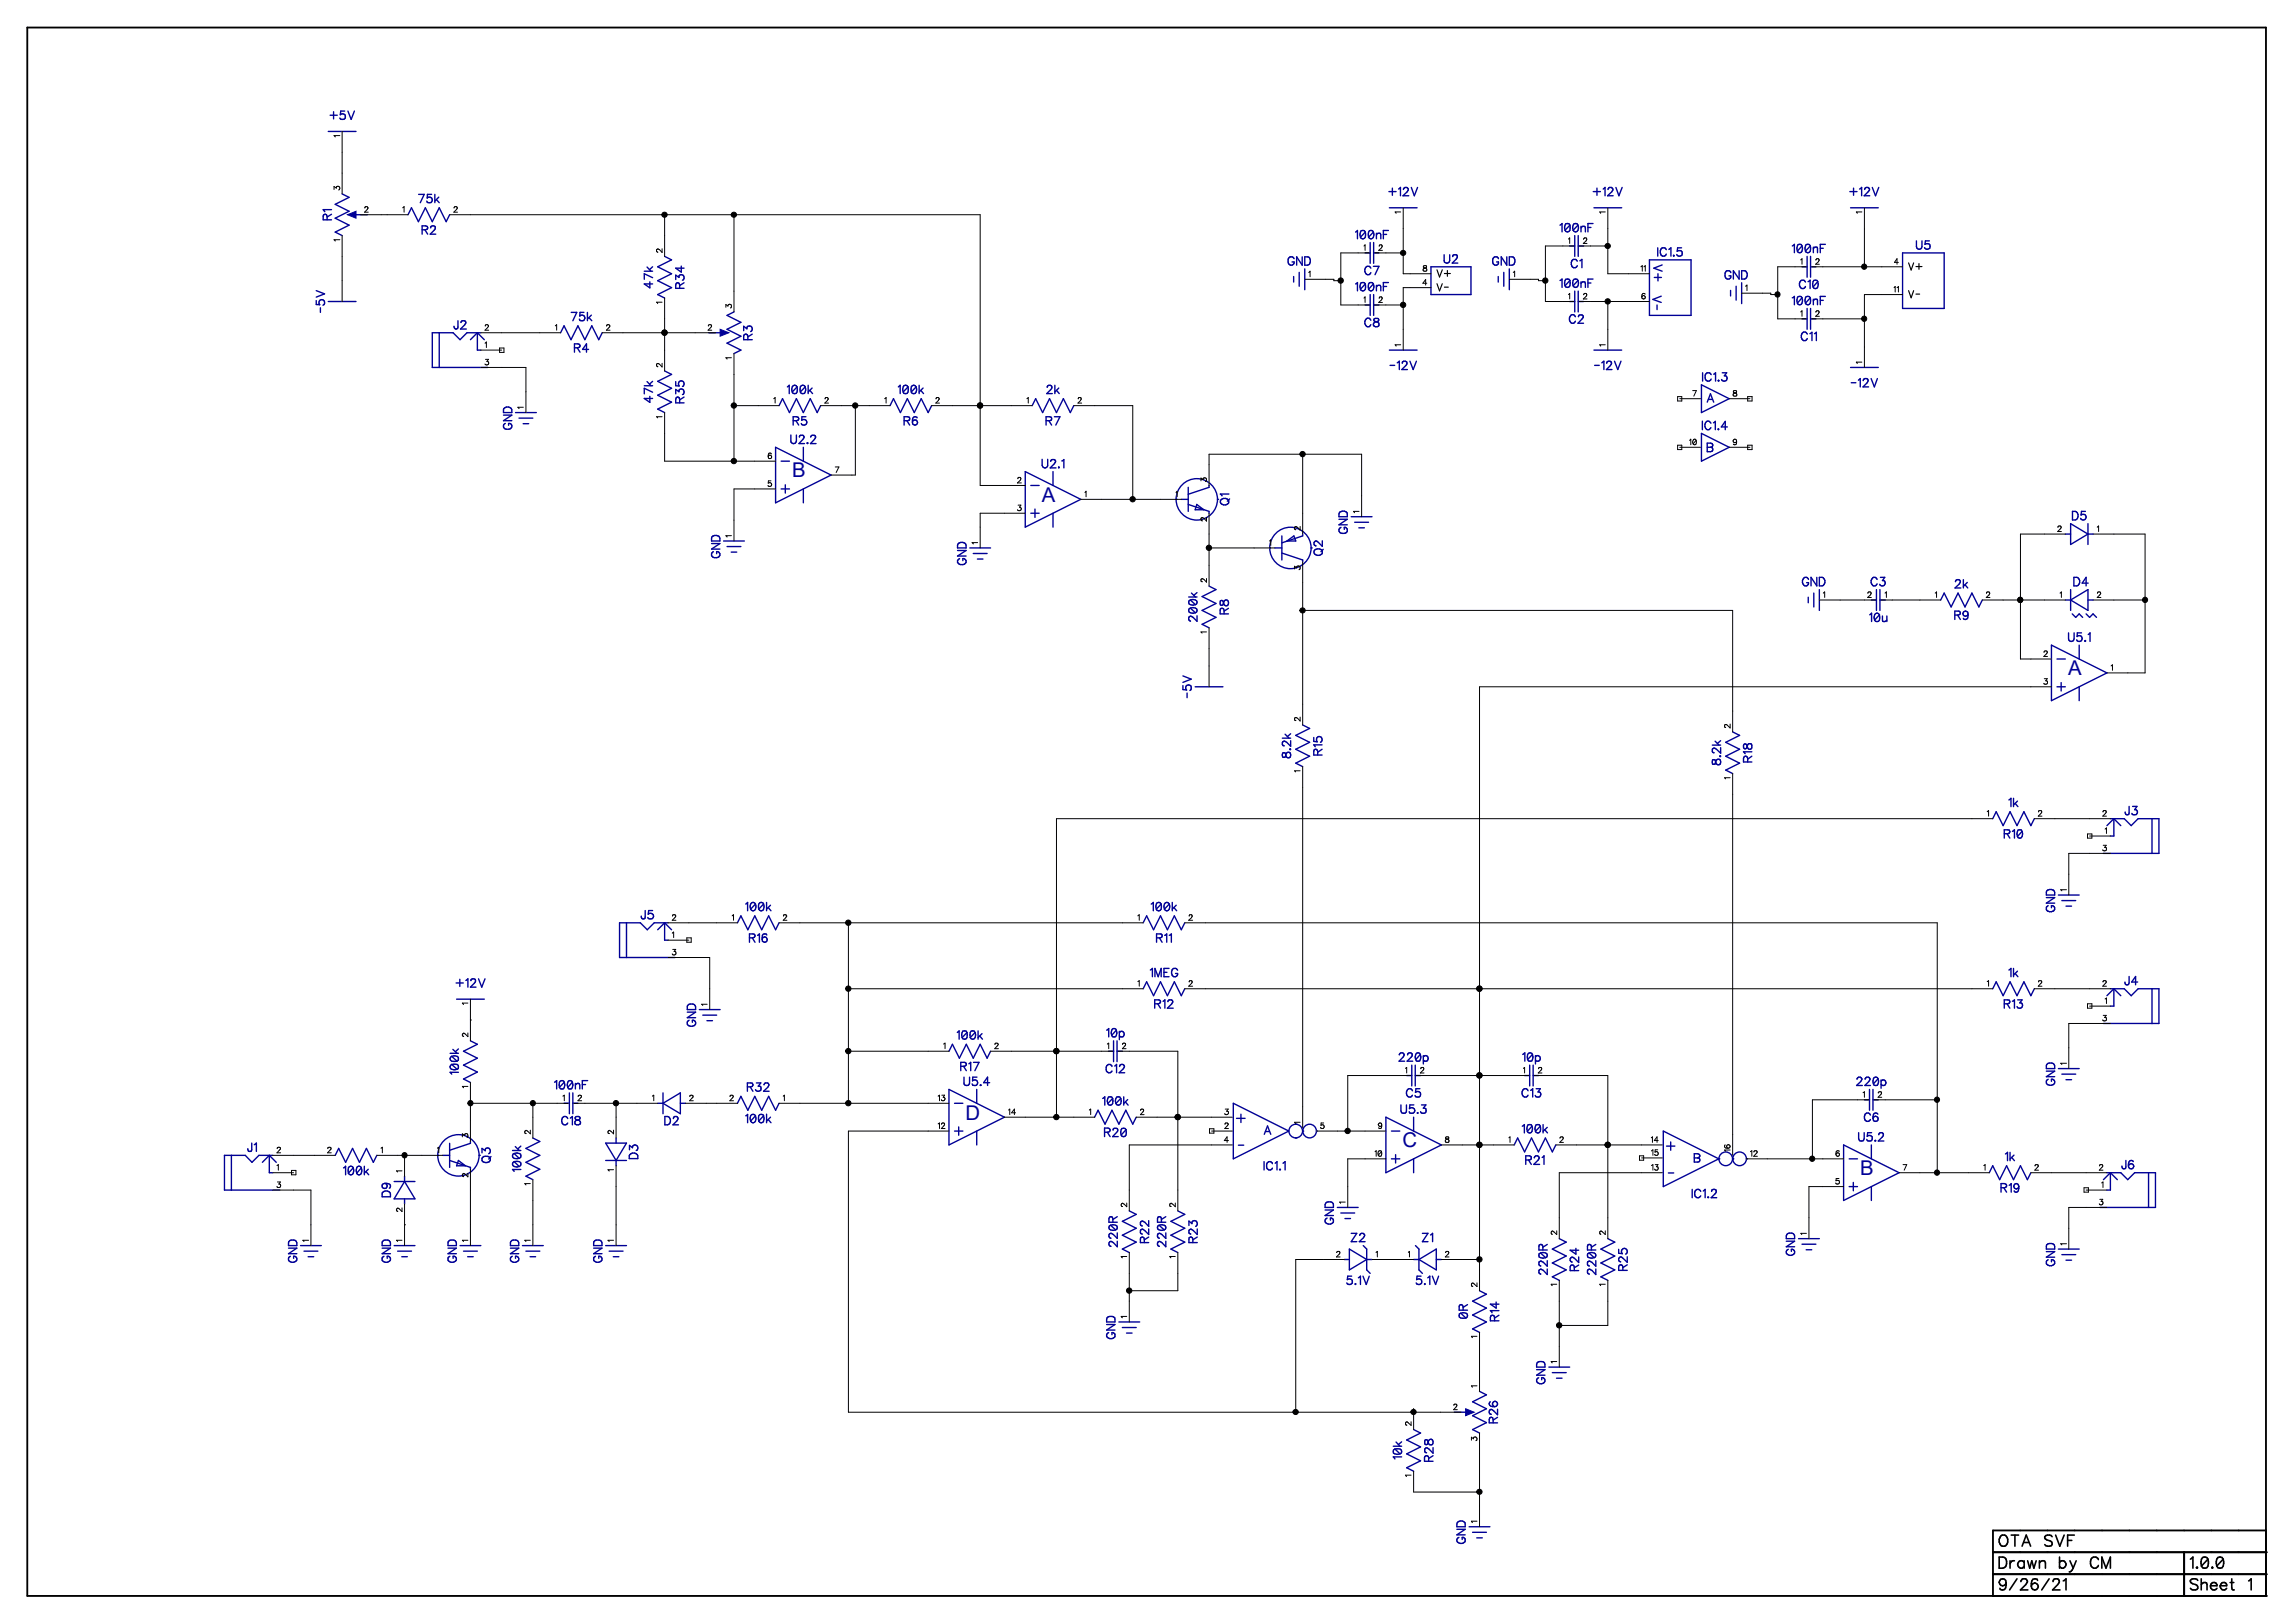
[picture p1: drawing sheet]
<svg xmlns="http://www.w3.org/2000/svg" width="420mm" height="297mm" viewBox="0 0 420 297" stroke-linecap="round" stroke-linejoin="round" font-family="sans-serif">
<defs><g id="words">
<g font-size="3.7" fill="#000096">
<text x="145" y="87.4">B</text>
<text x="190.8" y="91.8">A</text>
<text x="378.6" y="123.6">A</text>
<text x="176.8" y="204.9">D</text>
<text x="256.8" y="210">C</text>
<text x="340.6" y="215.1">B</text>
</g>
<g font-size="3.4">
<text x="365.9" y="283.6">OTA SVF</text>
<text x="365.9" y="287.6">Drawn by CM</text>
<text x="400.9" y="287.6">1.0.0</text>
<text x="365.9" y="291.6">9/26/21</text>
<text x="400.9" y="291.6">Sheet 1</text>
</g>
<g font-size="2.9">
<text x="226.3" y="206.1">+</text>
<text x="226.6" y="211">-</text>
<text x="305" y="211.2">+</text>
<text x="305.3" y="216.1">-</text>
</g>
<g font-size="2.5">
<text x="60.3" y="22.3">+5V</text>
<text x="61.2" y="40.4" transform="rotate(-90 61.2 40.4)">R1</text>
<text x="76.5" y="37.6">75k</text>
<text x="254.1" y="36.3">+12V</text>
<text x="291.6" y="36.3">+12V</text>
<text x="338.6" y="36.3">+12V</text>
<text x="77.2" y="43.3">R2</text>
<text x="248" y="44.2">100nF</text>
<text x="285.5" y="42.9">100nF</text>
<text x="303.4" y="47.3">IC1.5</text>
<text x="328" y="46.7">100nF</text>
<text x="350.7" y="46.1">U5</text>
<text x="120" y="52.8" transform="rotate(-90 120 52.8)">47k</text>
<text x="125.7" y="52.9" transform="rotate(-90 125.7 52.9)">R34</text>
<text x="235.7" y="49">GND</text>
<text x="248" y="53.7">100nF</text>
<text x="249.8" y="50.7">C7</text>
<text x="264.3" y="48.6">U2</text>
<text x="273.2" y="49">GND</text>
<text x="285.5" y="53.1">100nF</text>
<text x="287.6" y="49.5">C1</text>
<text x="302.3" y="48.4" transform="rotate(90 302.3 48.4)">V+</text>
<text x="315.7" y="51.5">GND</text>
<text x="329.3" y="53.3">C10</text>
<text x="59.9" y="57.3" transform="rotate(-90 59.9 57.3)">-5V</text>
<text x="104.4" y="59.2">75k</text>
<text x="287.2" y="59.6">C2</text>
<text x="302.2" y="54.1" transform="rotate(90 302.2 54.1)">V-</text>
<text x="328" y="56.2">100nF</text>
<text x="83" y="60.7">J2</text>
<text x="105" y="64.9">R4</text>
<text x="138.2" y="62.3" transform="rotate(-90 138.2 62.3)">R3</text>
<text x="249.8" y="60.2">C8</text>
<text x="329.7" y="62.8">C11</text>
<text x="254.4" y="68.1">-12V</text>
<text x="291.8" y="68.1">-12V</text>
<text x="311.6" y="70.2">IC1.3</text>
<text x="338.8" y="71.3">-12V</text>
<text x="120" y="73.8" transform="rotate(-90 120 73.8)">47k</text>
<text x="125.7" y="73.8" transform="rotate(-90 125.7 73.8)">R35</text>
<text x="144" y="72.5">100k</text>
<text x="164.3" y="72.5">100k</text>
<text x="191.5" y="72.5">2k</text>
<text x="312.4" y="74.1">A</text>
<text x="94.2" y="78.7" transform="rotate(-90 94.2 78.7)">GND</text>
<text x="144.7" y="81.6">U2.2</text>
<text x="145.1" y="78.3">R5</text>
<text x="165.4" y="78.3">R6</text>
<text x="191.4" y="78.3">R7</text>
<text x="311.5" y="79.1">IC1.4</text>
<text x="312.4" y="83.1">B</text>
<text x="190.7" y="86.1">U2.1</text>
<text x="225.4" y="92.5" transform="rotate(-90 225.4 92.5)">Q1</text>
<text x="379.3" y="95.6">D5</text>
<text x="242.6" y="101.7" transform="rotate(-90 242.6 101.7)">Q2</text>
<text x="247.1" y="97.7" transform="rotate(-90 247.1 97.7)">GND</text>
<text x="132.2" y="102.2" transform="rotate(-90 132.2 102.2)">GND</text>
<text x="177.3" y="103.5" transform="rotate(-90 177.3 103.5)">GND</text>
<text x="329.9" y="107.7">GND</text>
<text x="342.5" y="107.7">C3</text>
<text x="379.6" y="107.7">D4</text>
<text x="219.6" y="113.8" transform="rotate(-90 219.6 113.8)">200k</text>
<text x="225.4" y="112.5" transform="rotate(-90 225.4 112.5)">R8</text>
<text x="357.8" y="113.8">R9</text>
<text x="357.8" y="108.1">2k</text>
<text x="342.2" y="114.2">10u</text>
<text x="378.6" y="117.8">U5.1</text>
<text x="218.6" y="127.8" transform="rotate(-90 218.6 127.8)">-5V</text>
<text x="236.8" y="138.8" transform="rotate(-90 236.8 138.8)">8.2k</text>
<text x="242.5" y="138.3" transform="rotate(-90 242.5 138.3)">R15</text>
<text x="315.5" y="140.1" transform="rotate(-90 315.5 140.1)">8.2k</text>
<text x="321.2" y="139.6" transform="rotate(-90 321.2 139.6)">R18</text>
<text x="367.7" y="148.1">1k</text>
<text x="389" y="149.6">J3</text>
<text x="366.8" y="153.8">R10</text>
<text x="136.4" y="167.2">100k</text>
<text x="210.7" y="167.2">100k</text>
<text x="376.6" y="167" transform="rotate(-90 376.6 167)">GND</text>
<text x="117.3" y="168.7">J5</text>
<text x="137.1" y="172.9">R16</text>
<text x="211.6" y="172.9">R11</text>
<text x="210.5" y="179.2">1MEG</text>
<text x="367.7" y="179.2">1k</text>
<text x="83.4" y="181.1">+12V</text>
<text x="211.3" y="185">R12</text>
<text x="366.8" y="185">R13</text>
<text x="388.9" y="180.7">J4</text>
<text x="127.8" y="187.9" transform="rotate(-90 127.8 187.9)">GND</text>
<text x="175.1" y="190.7">100k</text>
<text x="202.5" y="190.2">10p</text>
<text x="84.4" y="196.7" transform="rotate(-90 84.4 196.7)">100k</text>
<text x="175.8" y="196.4">R17</text>
<text x="202.4" y="196.8">C12</text>
<text x="256" y="194.7">220p</text>
<text x="278.7" y="194.7">10p</text>
<text x="101.4" y="199.8">100nF</text>
<text x="136.7" y="200.2">R32</text>
<text x="176.4" y="199.1">U5.4</text>
<text x="201.8" y="202.7">100k</text>
<text x="257.4" y="201.3">C5</text>
<text x="278.6" y="201.3">C13</text>
<text x="339.8" y="199.1">220p</text>
<text x="376.6" y="198.7" transform="rotate(-90 376.6 198.7)">GND</text>
<text x="102.7" y="206.3">C18</text>
<text x="121.6" y="206.3">D2</text>
<text x="136.4" y="205.9">100k</text>
<text x="202.1" y="208.5">R20</text>
<text x="231.3" y="208.1">A</text>
<text x="256.4" y="204.2">U5.3</text>
<text x="278.6" y="207.8">100k</text>
<text x="340.2" y="209.3">U5.2</text>
<text x="341.2" y="205.7">C6</text>
<text x="45.3" y="211.2">J1</text>
<text x="62.8" y="215.5">100k</text>
<text x="90.2" y="212.9" transform="rotate(-90 90.2 212.9)">Q3</text>
<text x="95.8" y="214.5" transform="rotate(-90 95.8 214.5)">100k</text>
<text x="117.2" y="212.2" transform="rotate(-90 117.2 212.2)">D3</text>
<text x="231.3" y="214.6">IC1.1</text>
<text x="279.2" y="213.6">R21</text>
<text x="310.1" y="213.2">B</text>
<text x="367" y="212.9">1k</text>
<text x="388.4" y="214.4">J6</text>
<text x="71.9" y="219.1" transform="rotate(-90 71.9 219.1)">D9</text>
<text x="309.7" y="219.7">IC1.2</text>
<text x="366.2" y="218.6">R19</text>
<text x="210.8" y="227.5" transform="rotate(-90 210.8 227.5)">R22</text>
<text x="219.7" y="227.5" transform="rotate(-90 219.7 227.5)">R23</text>
<text x="244.6" y="224.1" transform="rotate(-90 244.6 224.1)">GND</text>
<text x="247.3" y="227.7">Z2</text>
<text x="260.3" y="227.7">Z1</text>
<text x="54.8" y="231.1" transform="rotate(-90 54.8 231.1)">GND</text>
<text x="71.9" y="231.1" transform="rotate(-90 71.9 231.1)">GND</text>
<text x="84" y="231.1" transform="rotate(-90 84 231.1)">GND</text>
<text x="95.4" y="231.1" transform="rotate(-90 95.4 231.1)">GND</text>
<text x="110.7" y="231.1" transform="rotate(-90 110.7 231.1)">GND</text>
<text x="205" y="228.3" transform="rotate(-90 205 228.3)">220R</text>
<text x="213.9" y="228.3" transform="rotate(-90 213.9 228.3)">220R</text>
<text x="283.7" y="233.4" transform="rotate(-90 283.7 233.4)">220R</text>
<text x="289.5" y="232.7" transform="rotate(-90 289.5 232.7)">R24</text>
<text x="292.6" y="233.4" transform="rotate(-90 292.6 233.4)">220R</text>
<text x="298.4" y="232.6" transform="rotate(-90 298.4 232.6)">R25</text>
<text x="329" y="229.9" transform="rotate(-90 329 229.9)">GND</text>
<text x="376.6" y="231.8" transform="rotate(-90 376.6 231.8)">GND</text>
<text x="246.5" y="235.6">5.1V</text>
<text x="259.2" y="235.6">5.1V</text>
<text x="204.6" y="245.1" transform="rotate(-90 204.6 245.1)">GND</text>
<text x="269.1" y="241.4" transform="rotate(-90 269.1 241.4)">0R</text>
<text x="274.9" y="241.9" transform="rotate(-90 274.9 241.9)">R14</text>
<text x="283.3" y="253.4" transform="rotate(-90 283.3 253.4)">GND</text>
<text x="274.6" y="260.5" transform="rotate(-90 274.6 260.5)">R26</text>
<text x="257.1" y="267.1" transform="rotate(-90 257.1 267.1)">10k</text>
<text x="262.8" y="267.6" transform="rotate(-90 262.8 267.6)">R28</text>
<text x="268.7" y="282.6" transform="rotate(-90 268.7 282.6)">GND</text>
</g>
<g font-size="2.1">
<text x="263" y="51.1">V+</text>
<text x="263" y="53.6">V-</text>
<text x="349.3" y="49.8">V+</text>
<text x="349.3" y="54.9">V-</text>
</g>
<g font-size="1.7">
<text x="62.5" y="25.1" transform="rotate(-90 62.5 25.1)">1</text>
<text x="62.5" y="34.8" transform="rotate(-90 62.5 34.8)">3</text>
<text x="66.7" y="39.2">2</text>
<text x="73.7" y="39.2">1</text>
<text x="83" y="39.2">2</text>
<text x="256.8" y="39.1" transform="rotate(-90 256.8 39.1)">1</text>
<text x="294.2" y="39.1" transform="rotate(-90 294.2 39.1)">1</text>
<text x="341.2" y="39.1" transform="rotate(-90 341.2 39.1)">1</text>
<text x="62.5" y="44.2" transform="rotate(-90 62.5 44.2)">1</text>
<text x="121.5" y="46.3" transform="rotate(-90 121.5 46.3)">2</text>
<text x="249.6" y="46.2">1</text>
<text x="252.4" y="46.2">2</text>
<text x="287.1" y="44.9">1</text>
<text x="289.8" y="44.9">2</text>
<text x="239.5" y="51">1</text>
<text x="260.4" y="52.5">4</text>
<text x="260.5" y="50">8</text>
<text x="277" y="51">1</text>
<text x="300.3" y="50">11</text>
<text x="319.5" y="53.5">1</text>
<text x="329.6" y="48.7">1</text>
<text x="332.3" y="48.7">2</text>
<text x="346.7" y="53.8">11</text>
<text x="346.8" y="48.7">4</text>
<text x="121.5" y="55.6" transform="rotate(-90 121.5 55.6)">1</text>
<text x="134.2" y="56.4" transform="rotate(-90 134.2 56.4)">3</text>
<text x="249.6" y="55.7">1</text>
<text x="252.4" y="55.7">2</text>
<text x="287.1" y="55">1</text>
<text x="289.8" y="55">2</text>
<text x="300.5" y="55">6</text>
<text x="329.6" y="58.2">1</text>
<text x="332.3" y="58.2">2</text>
<text x="88.7" y="63.9">1</text>
<text x="88.7" y="60.8">2</text>
<text x="101.6" y="60.8">1</text>
<text x="110.9" y="60.8">2</text>
<text x="129.6" y="60.8">2</text>
<text x="134.2" y="65.8" transform="rotate(-90 134.2 65.8)">1</text>
<text x="256.8" y="63.4" transform="rotate(-90 256.8 63.4)">1</text>
<text x="294.2" y="63.4" transform="rotate(-90 294.2 63.4)">1</text>
<text x="88.7" y="67.1">3</text>
<text x="121.5" y="67.2" transform="rotate(-90 121.5 67.2)">2</text>
<text x="341.2" y="66.6" transform="rotate(-90 341.2 66.6)">1</text>
<text x="96.2" y="74.9" transform="rotate(-90 96.2 74.9)">1</text>
<text x="121.5" y="76.6" transform="rotate(-90 121.5 76.6)">1</text>
<text x="141.6" y="74.1">1</text>
<text x="150.9" y="74.1">2</text>
<text x="161.9" y="74.1">1</text>
<text x="171.2" y="74.1">2</text>
<text x="187.9" y="74.1">1</text>
<text x="197.3" y="74.1">2</text>
<text x="309.8" y="72.8">7</text>
<text x="317.2" y="72.8">8</text>
<text x="309.3" y="81.7">10</text>
<text x="317.2" y="81.7">9</text>
<text x="140.5" y="89.3">5</text>
<text x="140.6" y="84.3">6</text>
<text x="152.8" y="86.8">7</text>
<text x="186.2" y="88.7">2</text>
<text x="221.2" y="88.2" transform="rotate(-90 221.2 88.2)">3</text>
<text x="186.2" y="93.8">3</text>
<text x="198.5" y="91.3">1</text>
<text x="215.2" y="91.3">1</text>
<text x="221.2" y="95.4" transform="rotate(-90 221.2 95.4)">2</text>
<text x="249.1" y="93.9" transform="rotate(-90 249.1 93.9)">1</text>
<text x="134.2" y="98.4" transform="rotate(-90 134.2 98.4)">1</text>
<text x="179.3" y="99.6" transform="rotate(-90 179.3 99.6)">1</text>
<text x="232.4" y="100.1">1</text>
<text x="238.3" y="97.1" transform="rotate(-90 238.3 97.1)">2</text>
<text x="376.6" y="97.6">2</text>
<text x="383.9" y="97.6">1</text>
<text x="221.2" y="106.6" transform="rotate(-90 221.2 106.6)">2</text>
<text x="238.3" y="104.3" transform="rotate(-90 238.3 104.3)">3</text>
<text x="333.7" y="109.7">1</text>
<text x="341.9" y="109.7">2</text>
<text x="345" y="109.7">1</text>
<text x="354.2" y="109.7">1</text>
<text x="363.6" y="109.7">2</text>
<text x="377.1" y="109.7">1</text>
<text x="383.9" y="109.7">2</text>
<text x="221.2" y="116" transform="rotate(-90 221.2 116)">1</text>
<text x="374.1" y="120.5">2</text>
<text x="374.1" y="125.5">3</text>
<text x="386.4" y="123">1</text>
<text x="238.3" y="132" transform="rotate(-90 238.3 132)">2</text>
<text x="317.1" y="133.3" transform="rotate(-90 317.1 133.3)">2</text>
<text x="238.3" y="141.4" transform="rotate(-90 238.3 141.4)">1</text>
<text x="317.1" y="142.6" transform="rotate(-90 317.1 142.6)">1</text>
<text x="363.8" y="149.7">1</text>
<text x="373.1" y="149.7">2</text>
<text x="384.9" y="149.7">2</text>
<text x="385.3" y="152.9">1</text>
<text x="384.9" y="156">3</text>
<text x="378.6" y="163.1" transform="rotate(-90 378.6 163.1)">1</text>
<text x="123" y="171.9">1</text>
<text x="123" y="168.7">2</text>
<text x="134" y="168.7">1</text>
<text x="143.3" y="168.7">2</text>
<text x="208.2" y="168.7">1</text>
<text x="217.6" y="168.7">2</text>
<text x="123" y="175.1">3</text>
<text x="86" y="183.9" transform="rotate(-90 86 183.9)">1</text>
<text x="129.8" y="184.1" transform="rotate(-90 129.8 184.1)">1</text>
<text x="208.2" y="180.8">1</text>
<text x="217.6" y="180.8">2</text>
<text x="363.8" y="180.8">1</text>
<text x="373.1" y="180.8">2</text>
<text x="384.9" y="180.8">2</text>
<text x="385.3" y="184">1</text>
<text x="86" y="189.8" transform="rotate(-90 86 189.8)">2</text>
<text x="384.9" y="187.2">3</text>
<text x="172.7" y="192.2">1</text>
<text x="182" y="192.2">2</text>
<text x="202.6" y="192.2">1</text>
<text x="205.4" y="192.2">2</text>
<text x="257.2" y="196.7">1</text>
<text x="260" y="196.7">2</text>
<text x="278.8" y="196.7">1</text>
<text x="281.6" y="196.7">2</text>
<text x="378.6" y="194.9" transform="rotate(-90 378.6 194.9)">1</text>
<text x="86" y="199.2" transform="rotate(-90 86 199.2)">1</text>
<text x="103" y="201.8">1</text>
<text x="105.7" y="201.8">2</text>
<text x="119.4" y="201.8">1</text>
<text x="126.2" y="201.8">2</text>
<text x="133.5" y="201.8">2</text>
<text x="143.3" y="201.8">1</text>
<text x="171.7" y="201.8">13</text>
<text x="341" y="201.1">1</text>
<text x="343.8" y="201.1">2</text>
<text x="86" y="208.2" transform="rotate(-90 86 208.2)">3</text>
<text x="97.4" y="207.6" transform="rotate(-90 97.4 207.6)">2</text>
<text x="112.7" y="207.6" transform="rotate(-90 112.7 207.6)">2</text>
<text x="171.7" y="206.9">12</text>
<text x="184.6" y="204.3">14</text>
<text x="199.3" y="204.3">1</text>
<text x="208.7" y="204.3">2</text>
<text x="224.1" y="209.4">4</text>
<text x="224.1" y="204.3">3</text>
<text x="224.1" y="206.9">2</text>
<text x="238.3" y="205.7" transform="rotate(-90 238.3 205.7)">1</text>
<text x="241.7" y="206.9">5</text>
<text x="252.3" y="206.9">9</text>
<text x="264.5" y="209.4">8</text>
<text x="276.2" y="209.4">1</text>
<text x="285.5" y="209.4">2</text>
<text x="302.2" y="209.4">14</text>
<text x="50.6" y="214.5">1</text>
<text x="50.6" y="211.3">2</text>
<text x="59.9" y="211.3">2</text>
<text x="69.7" y="211.3">1</text>
<text x="73.9" y="214.6" transform="rotate(-90 73.9 214.6)">1</text>
<text x="80" y="211.3">1</text>
<text x="86" y="215.5" transform="rotate(-90 86 215.5)">2</text>
<text x="112.7" y="214.4" transform="rotate(-90 112.7 214.4)">1</text>
<text x="251.7" y="211.9">10</text>
<text x="302.3" y="214.5">13</text>
<text x="302.3" y="211.8">15</text>
<text x="317.1" y="210.8" transform="rotate(-90 317.1 210.8)">16</text>
<text x="320.4" y="211.9">12</text>
<text x="336.1" y="211.9">6</text>
<text x="348.3" y="214.5">7</text>
<text x="363.1" y="214.5">1</text>
<text x="372.5" y="214.5">2</text>
<text x="384.3" y="214.5">2</text>
<text x="50.6" y="217.6">3</text>
<text x="73.9" y="221.8" transform="rotate(-90 73.9 221.8)">2</text>
<text x="97.4" y="217" transform="rotate(-90 97.4 217)">1</text>
<text x="206.6" y="220.9" transform="rotate(-90 206.6 220.9)">2</text>
<text x="215.5" y="220.9" transform="rotate(-90 215.5 220.9)">2</text>
<text x="246.6" y="220.3" transform="rotate(-90 246.6 220.3)">1</text>
<text x="336" y="217">5</text>
<text x="384.3" y="220.8">3</text>
<text x="384.7" y="217.6">1</text>
<text x="56.8" y="227.3" transform="rotate(-90 56.8 227.3)">1</text>
<text x="73.9" y="227.3" transform="rotate(-90 73.9 227.3)">1</text>
<text x="86" y="227.3" transform="rotate(-90 86 227.3)">1</text>
<text x="97.4" y="227.3" transform="rotate(-90 97.4 227.3)">1</text>
<text x="112.7" y="227.3" transform="rotate(-90 112.7 227.3)">1</text>
<text x="285.3" y="226" transform="rotate(-90 285.3 226)">2</text>
<text x="294.2" y="226" transform="rotate(-90 294.2 226)">2</text>
<text x="331" y="226" transform="rotate(-90 331 226)">1</text>
<text x="378.6" y="227.9" transform="rotate(-90 378.6 227.9)">1</text>
<text x="206.6" y="230.3" transform="rotate(-90 206.6 230.3)">1</text>
<text x="215.5" y="230.3" transform="rotate(-90 215.5 230.3)">1</text>
<text x="244.6" y="230.4">2</text>
<text x="251.9" y="230.4">1</text>
<text x="257.7" y="230.4">1</text>
<text x="264.5" y="230.4">2</text>
<text x="270.7" y="235.5" transform="rotate(-90 270.7 235.5)">2</text>
<text x="285.3" y="235.4" transform="rotate(-90 285.3 235.4)">1</text>
<text x="294.2" y="235.4" transform="rotate(-90 294.2 235.4)">1</text>
<text x="206.6" y="241.3" transform="rotate(-90 206.6 241.3)">1</text>
<text x="270.7" y="244.9" transform="rotate(-90 270.7 244.9)">1</text>
<text x="285.3" y="249.5" transform="rotate(-90 285.3 249.5)">1</text>
<text x="270.7" y="254" transform="rotate(-90 270.7 254)">1</text>
<text x="258.7" y="261" transform="rotate(-90 258.7 261)">2</text>
<text x="266" y="258.3">2</text>
<text x="270.7" y="263.8" transform="rotate(-90 270.7 263.8)">3</text>
<text x="258.7" y="270.3" transform="rotate(-90 258.7 270.3)">1</text>
<text x="270.7" y="278.7" transform="rotate(-90 270.7 278.7)">1</text>
</g>
</g></defs>
<g fill="#000" stroke="#000" stroke-width=".18">
<path d="M0 0h419.9v297.1h-419.9z"/>
<circle cx="121.6" cy="39.3" r=".48"/>
<circle cx="134.3" cy="39.3" r=".48"/>
<circle cx="245.5" cy="51.3" r=".49"/>
<circle cx="256.9" cy="46.3" r=".48"/>
<circle cx="256.9" cy="55.8" r=".49"/>
<circle cx="282.9" cy="51.3" r=".49"/>
<circle cx="294.3" cy="45" r=".48"/>
<circle cx="294.3" cy="55.2" r=".49"/>
<circle cx="325.4" cy="53.9" r=".48"/>
<circle cx="341.3" cy="48.8" r=".48"/>
<circle cx="341.3" cy="58.3" r=".48"/>
<circle cx="121.7" cy="60.9" r=".49"/>
<circle cx="134.4" cy="74.2" r=".49"/>
<circle cx="156.6" cy="74.2" r=".49"/>
<circle cx="179.4" cy="74.2" r=".49"/>
<circle cx="134.4" cy="84.4" r=".49"/>
<circle cx="207.4" cy="91.4" r=".49"/>
<circle cx="238.5" cy="83.1" r=".49"/>
<circle cx="221.3" cy="100.3" r=".49"/>
<circle cx="238.5" cy="111.7" r=".48"/>
<circle cx="369.9" cy="109.8" r=".48"/>
<circle cx="392.7" cy="109.8" r=".48"/>
<circle cx="155.3" cy="168.9" r=".49"/>
<circle cx="155.3" cy="180.9" r=".49"/>
<circle cx="155.3" cy="192.4" r=".49"/>
<circle cx="193.4" cy="192.4" r=".49"/>
<circle cx="270.9" cy="196.8" r=".49"/>
<circle cx="270.9" cy="180.9" r=".49"/>
<circle cx="74.1" cy="211.4" r=".48"/>
<circle cx="86.1" cy="201.9" r=".48"/>
<circle cx="97.6" cy="201.9" r=".48"/>
<circle cx="112.8" cy="201.9" r=".49"/>
<circle cx="155.3" cy="201.9" r=".49"/>
<circle cx="193.4" cy="204.4" r=".49"/>
<circle cx="215.6" cy="204.4" r=".49"/>
<circle cx="246.7" cy="207" r=".49"/>
<circle cx="270.9" cy="209.5" r=".49"/>
<circle cx="294.3" cy="209.5" r=".49"/>
<circle cx="331.8" cy="212.1" r=".48"/>
<circle cx="354.6" cy="214.6" r=".48"/>
<circle cx="354.6" cy="201.3" r=".48"/>
<circle cx="206.7" cy="236.2" r=".49"/>
<circle cx="270.9" cy="230.5" r=".49"/>
<circle cx="237.2" cy="258.4" r=".48"/>
<circle cx="258.8" cy="258.4" r=".48"/>
<circle cx="285.5" cy="242.6" r=".49"/>
<circle cx="270.8" cy="273" r=".48"/>
</g>
<g fill="#fff" stroke="#fff" stroke-width=".18">
<path d="M0 0h419.9v297.1h-419.9z"/>
<path d="M0 0h419.8v297h-419.8z"/>
</g>
<g fill="none" stroke="#000" stroke-width=".18">
<path d="M61.2 34.7v-.6l.4 .3v-.1a.35 .35 0 0 1 .5-.1 .35 .35 0 0 1-.1 .6M62.2 24.8h-1l.2 .3M62.6 24.1v11.4M66 39.3h8.7M66.8 38.1l.2-.3 .3 .1 .1 .1-.7 .8h.7M73.7 38l.3-.2v1M82.3 39.3h97.2v49.6h8.2M83.1 38.1l.1-.2h.4l.1 .3-.6 .6h.7M121.7 39.3v7.6M134.4 39.3v17.8M256.4 38.8h-1l.2 .2M256.9 38v12.1h5.1"/>
<path d="M293.9 38.8h-1l.1 .2M294.4 38v12.1h7.6M340.9 38.8h-1l.1 .2M341.3 38v10.8M62.2 43.9h-1l.2 .2M62.6 43.1v12.1M88.8 59.7l.2-.3 .4 .2-.6 .8h.7M101.7 59.6l.2-.2v1M111.1 59.7l.2-.3 .4 .2-.7 .8h.7M121.2 45.5v.7l-.5-.5-.2-.1-.3 .1v.2l.3 .3M121.2 55.3h-1l.2 .3M121.7 54.5v13.4"/>
<path d="M129.7 59.7l.1-.2h.4v.3l-.6 .6h.7M132.9 56.2v-.5l.4 .3a.35 .35 0 0 1 .5-.2 .35 .35 0 0 1-.1 .6M238.9 51.1h5.3v.3h1.3M239.6 49.8l.3-.2v1.1M249.7 45l.2-.2v1M249.7 54.5l.2-.2v1.1M250.7 46.3h-5.2v9.5h5.2M251.7 46.3h5.2M251.7 55.8h5.2M252.5 45v.1M252.5 54.6l.2-.3 .3 .1 .1 .1-.2 .4-.5 .5h.7M252.5 45l.1-.2h.3l.2 .3-.7 .7h.7"/>
<path d="M260.7 48.7l-.1 .2 .5 .2 .1 .4a.36 .36 0 0 1-.4 .1 .36 .36 0 0 1-.3-.3l.7-.4-.1-.2zM261.2 51.8h-.7l.5-.6v1M262 52.6h-5.1v11.5M276.3 51.1h5.4v.3h1.2M277.1 49.8l.2-.2v1.1M287.2 43.7l.2-.2v1.1M287.2 53.9l.2-.2v1M288.1 45h-5.2v10.2h5.2M289.2 45h5.2M289.2 55.2h12.8M289.9 43.8l.2-.3 .3 .1 .1 .2-.1 .3-.5 .5h.7M289.9 54l.2-.3h.3l.1 .3-.1 .3-.5 .4h.7"/>
<path d="M294.4 45h.1M294.4 55.2v8.9M300.4 48.8l.3-.2v1M300.6 54.3l.3-.2 .2 .1a.32 .32 0 0 1 0 .5 .32 .32 0 0 1-.5-.1zM301 48.8l.2-.2v1M301.2 53.9l-.3-.2a.52 .52 0 0 0-.3 .7M318.9 53.7h5.3v.2h1.3M319.6 52.4l.2-.2v1M329.7 47.6l.2-.3v1.1M329.7 57.1l.2-.2v1M330.7 48.8h-5.2v9.6h5.2M331.7 48.8h16.6"/>
<path d="M331.7 58.4h9.6M332.5 47.6l.2-.3 .3 .1v.2l-.1 .3-.5 .5h.7M332.5 57.1l.2-.2h.3v.3l-.1 .2-.5 .5h.7M341.3 58.4h.1M346.8 52.6l.2-.2v1M347.3 52.6l.3-.2v1M347.6 48h-.8l.5-.7v1.1M348.3 53.9h-7v13.4M88 67.3h8.3v8.2M88 60.9h14.6M88 64.1h3.8M88.8 62.8l.2-.2v1"/>
<path d="M88.9 65.8h.5l-.3 .3a.35 .35 0 0 1 .3 .6 .35 .35 0 0 1-.6-.1M91.5 63.7h.8v.8h-.8zM95.8 74.5h-1l.2 .3M110.3 60.9h20.7M121.2 66.5v.7l-.5-.5-.2-.2-.3 .1v.3l.3 .2M121.2 76.3h-1l.2 .2M121.7 75.5v8.9h20.3M133.9 65.5h-1l.2 .2M134.4 74.2h.1M134.4 64.7v19.7M134.4 74.2h8.2M141.7 73l.2-.2v1"/>
<path d="M150.2 74.2h12.7M151.1 73l.1-.2h.3l.1 .2-.6 .8h.7M156.6 74.2v12.7h-4.4M162 73l.2-.2v1M170.6 74.2h18.4M171.4 73l.1-.2h.3l.2 .2-.7 .8h.7M188 73l.3-.2v1M196.6 74.2h10.8v17.2M197.4 73l.2-.2h.3v.2l-.1 .3-.4 .5h.6M256.4 63.1h-1l.2 .3M293.9 63.1h-1l.1 .3M307.1 72.6h.8v.8h-.8z"/>
<path d="M307.5 73h3.8M309.9 71.5h.7l-.5 1M316.6 73h3.8M317.4 71.5v.3l.6 .4a.31 .31 0 0 1-.4 .3 .31 .31 0 0 1-.1-.5l.4-.2v-.1l-.2-.2zM320 72.6h.8v.8h-.8zM340.9 66.3h-1l.1 .2M133.9 98h-1l.2 .3M134.4 84.4h.1M141.1 88h-.4l-.1 .4a.37 .37 0 0 1 .6 0 .37 .37 0 0 1-.1 .6 .37 .37 0 0 1-.5-.1M141.2 83.1l-.3-.2a.52 .52 0 0 0-.3 .7M142 89.5h-7.6v9.5M152.9 85.5h.7l-.5 1"/>
<path d="M179 99.3h-1l.2 .3M186.4 87.6l.1-.2h.3l.1 .2-.1 .3-.5 .5h.7M186.4 92.4h.5l-.3 .4h.2a.36 .36 0 0 1 0 .6 .36 .36 0 0 1-.5-.1M187.7 93.9h-8.2v6.4M197.9 91.4h18.4M198.6 90.1l.2-.2v1M215.3 90.1l.2-.2v1M219.9 88v-.5l.4 .3a.34 .34 0 0 1 .3-.3 .34 .34 0 0 1 .3 .2 .34 .34 0 0 1-.2 .4M220.9 94.7v.7l-.5-.5-.4-.1-.1 .3 .2 .2M221.4 88.9v-5.8h27.9v11.5M221.4 93.9v13.4M232.4 99l.3-.2v1"/>
<path d="M238 96.3v.7l-.4-.5-.4-.1-.2 .4 .3 .1M238.5 83.1v14.6M248.8 93.6h-1l.2 .2M307.1 81.5h.8v.8h-.8zM307.5 81.9h3.8M309.3 80.6l.3-.2v1M310.5 80.6l-.1-.2h-.3l-.2 .4 .1 .4M310.5 80.6l-.1 .8h-.2l-.2-.2M310.5 80.6l-.5 .6M316.6 81.9h3.8M317.9 80.7a.45 .45 0 0 1-.3 .7l-.3-.1M320 81.5h.8v.8h-.8z"/>
<path d="M376.8 96.5a.3 .3 0 0 1 .3-.2 .3 .3 0 0 1 .3 .3l-.7 .7h.7M378.1 97.7h-8.2v22.9h5.7M383.2 97.7h9.5v25.5h-7M384 96.5l.2-.2v1M220.9 105.9v.7l-.5-.6-.3-.1-.2 .1v.3l.2 .2M220.9 115.7h-1l.2 .2M221.4 114.9v10.8M221.4 100.3h12M237 104.1v-.5l.4 .3a.34 .34 0 0 1 .3-.3 .34 .34 0 0 1 .4 .3 .34 .34 0 0 1-.3 .4M238.5 102.8v29.9M238.5 111.7h78.7v22.3M333.1 109.8h10.3"/>
<path d="M333.8 108.5l.3-.2v1M342 108.6a.3 .3 0 0 1 .3-.3 .3 .3 0 0 1 .3 .3l-.7 .7h.7M344.4 109.8h10.9M345.1 108.5l.3-.2v1M354.3 108.5l.2-.2v1M362.9 109.8h15.2M363.7 108.6a.3 .3 0 0 1 .3-.3 .3 .3 0 0 1 .3 .3l-.7 .7h.7M374.2 119.4a.3 .3 0 0 1 .3-.3 .3 .3 0 0 1 .3 .3l-.6 .7h.7M377.1 108.5l.3-.2v1M383.2 109.8h9.5M384 108.6a.3 .3 0 0 1 .3-.3 .3 .3 0 0 1 .3 .3l-.6 .7h.6M238 131.2v.8l-.4-.5-.4-.2-.2 .4 .3 .2"/>
<path d="M316.8 132.5v.7l-.8-.6-.3 .2 .1 .3h.1M374.3 124.2h.5l-.3 .4a.35 .35 0 0 1 .3 .5 .35 .35 0 0 1-.6 0M375.6 125.7h-104.7v110.5M386.5 121.9l.3-.2v1M238 141.1h-1l.2 .2M238.5 140.3v66.1M316.8 142.3h-1.1l.2 .3M317.2 141.6v69.9M363.8 148.6l.3-.2v1M364.8 149.8h-171.4v54.7M372.4 149.8h14M373.2 148.6a.3 .3 0 0 1 .3-.3 .3 .3 0 0 1 .3 .3l-.6 .8h.6"/>
<path d="M382.2 152.6h.8v.8h-.8zM382.6 153h3.8M385 148.6a.3 .3 0 0 1 .3-.3 .3 .3 0 0 1 .3 .3l-.6 .8h.7M385.1 154.7h.5l-.3 .4a.34 .34 0 0 1 .4 .3 .34 .34 0 0 1-.3 .4 .34 .34 0 0 1-.4-.3M385.4 151.7l.3-.2v1M386.4 156.2h-7.6v7.6M122.3 175.2h7.6v9.6M122.3 168.9h12.7M122.3 172.1h3.8M123.1 170.8l.2-.2v1M123.1 167.7l.2-.3 .4 .1v.3l-.6 .6h.7M123.2 173.8h.5l-.3 .3a.34 .34 0 0 1 .4 .4 .34 .34 0 0 1-.3 .3 .34 .34 0 0 1-.4-.2"/>
<path d="M125.7 171.6h.8v.8h-.8zM134 167.6l.3-.2v1M142.6 168.9h66.7M143.4 167.7l.2-.3h.2l.2 .2-.6 .8h.7M155.3 168.9v33M208.3 167.6l.3-.2v1M208.3 179.6l.3-.1v1M216.9 168.9h137.8v45.7M217.7 179.7l.2-.2 .4 .1-.2 .4-.5 .5h.7M217.8 167.5l-.1 .2M217.8 167.5h.4l.1 .2-.7 .7h.7M217.8 167.5h.1"/>
<path d="M363.8 179.6l.3-.1v1M373.2 179.7a.3 .3 0 0 1 .3-.2 .3 .3 0 0 1 .3 .3l-.6 .7h.6M378.3 162.8h-1l.2 .2M385 179.7a.3 .3 0 0 1 .3-.2 .3 .3 0 0 1 .3 .3l-.6 .7h.7M85.7 183.6h-1.1l.3 .2M85.7 189.1v.6l-.8-.6-.3 .2v.2l.3 .2M85.7 198.8h-1.1l.3 .3M86.1 186.7h.1M86.1 182.9v7.6M86.1 198.1v10.8M129.5 183.8h-1l.2 .2M155.3 181h54"/>
<path d="M155.3 192.4h18.4M172.8 191.1l.2-.2v1M181.4 192.4h22.3M182.2 191.2l.1-.3 .5 .2-.7 .8h.7M202.7 191.1l.3-.2v1M204.7 192.4h10.9v29.2M205.5 191.2l.2-.3 .4 .2-.6 .8h.7M216.9 181h147.9M257.3 195.5l.2-.1v1M258.3 196.8h-11.6v10.2M259.3 196.8h20.6M260.1 195.6l.2-.2 .4 .1-.2 .4-.5 .5h.7"/>
<path d="M270.9 196.8h.1M278.9 195.5l.2-.1v1M280.9 196.8h13.5v29.9M281.7 195.6l.2-.2h.3v.3l-.6 .7h.7M341.1 200l.2-.2v1M372.4 181h14M378.3 194.6h-1l.2 .2M382.2 183.7h.8v.8h-.8zM382.6 184.1h3.8M385.1 185.8h.5l-.3 .4a.34 .34 0 0 1 .4 .3 .34 .34 0 0 1-.3 .4 .34 .34 0 0 1-.4-.3M385.4 182.8l.3-.1v1M386.4 187.3h-7.6v8.3"/>
<path d="M49.9 217.8h7v10.2M49.9 214.6h3.9M49.9 211.5h11.5M50.7 213.3l.3-.2v1.1M50.7 210.2a.3 .3 0 0 1 .4-.2 .3 .3 0 0 1 .2 .3l-.6 .7h.7M50.8 216.3h.5l-.3 .4a.34 .34 0 0 1 .4 .3 .34 .34 0 0 1-.3 .4 .34 .34 0 0 1-.4-.3M53.4 214.2h.8v.8h-.8zM60 210.2a.3 .3 0 0 1 .3-.2 .3 .3 0 0 1 .3 .3l-.6 .7h.6M69 211.5h12.1M69.8 210.1l.2-.1v1M73.6 214.3h-1l.2 .2M74.1 211.5h.1"/>
<path d="M74.1 211.5v3.8M80.1 210.1l.2-.1v1M84.6 208.1v-.6l.5 .3a.31 .31 0 0 1 .4-.3 .31 .31 0 0 1 .2 .4l-.2 .2M85.7 214.7v.7l-.8-.6-.3 .2v.2l.3 .1M86.1 214v14M86.1 201.9h17.9M97.1 206.8v.7l-.8-.6-.2 .1v.3l.2 .2M97.1 216.6h-1l.2 .3M97.6 201.9v6.4M97.6 215.9v12.1M103.1 200.6l.2-.2v1.1M105 201.9h15.4"/>
<path d="M105.9 200.7v-.1a.29 .29 0 0 1 .3-.2 .29 .29 0 0 1 .2 .4l-.6 .7h.7M112.3 214.1h-1l.2 .2M112.3 206.8v.7l-.8-.6-.1 .1-.1 .3 .3 .2M112.8 201.9v6.4M112.8 213.4v14.6M119.4 200.6l.3-.2v1.1M125.5 201.9h9.5M126.3 200.7v-.1a.29 .29 0 0 1 .4-.2 .29 .29 0 0 1 .1 .4l-.5 .7h.6M133.7 200.7l.1-.3 .4 .2-.6 .9h.7M142.6 201.9h31.1M143.4 200.6l.2-.2v1.1M155.3 201.9h.1"/>
<path d="M171.7 205.7l.3-.2v1M171.7 200.6l.3-.2v1.1M172.4 205.8l.2-.3 .3 .2-.6 .8h.7M172.4 200.4h.5l-.2 .4 .2 .1 .1 .3-.3 .3-.3-.1-.1-.2M173.7 207h-18.4v51.5h112.2M183.9 204.5h16.5M184.7 203.2l.2-.2v1M185.9 203.7h-.7l.5-.7v1M199.4 203.2l.3-.2v1M208 204.5h17.6M208.8 203.2l.2-.2 .4 .2-.6 .8h.7M221.4 206.6h.8v.8h-.8z"/>
<path d="M221.8 207h3.8M224.3 205.8l.1-.3 .5 .2-.7 .8h.7M224.3 203h.6l-.3 .4a.34 .34 0 0 1 .3 .3 .34 .34 0 0 1-.3 .3 .34 .34 0 0 1-.4-.2M224.9 208.7h-.8l.6-.6v1M225.6 209.5h-18.8v12.1M238 205.4h-1l.2 .2M241 207h12.7M242.3 205.5h-.4l-.1 .4a.35 .35 0 0 1 .6 .1 .35 .35 0 0 1-.2 .5 .35 .35 0 0 1-.4-.2M251.7 210.8l.3-.2v1M252.6 205.5h.1M252.6 206.2h.1M252.6 205.5l-.3 .3 .3 .4"/>
<path d="M252.7 205.5l.2 .2 .1 .2M252.9 210.8l-.2-.2-.4 .2v.6M252.9 210.8l-.1 .8h-.2l-.3-.2M252.9 210.8l-.6 .6M253 205.9a.49 .49 0 0 1-.4 .6l-.2-.1M253 205.9l-.3 .3M253.7 212.1h-7v8.9M263.9 209.5h13.3M264.7 208.1v.2l.5 .4v.3h-.5v-.3l.5-.4v-.2zM276.2 208.2l.3-.1v1M284.8 209.5h19.5M285.6 208.3l.2-.2h.4v.3l-.6 .7h.6"/>
<path d="M300.2 211.5h.7v.8h-.7zM300.5 211.9h3.8M302.3 208.2l.2-.1v1M302.4 213.3l.2-.2v1.1M302.4 210.6l.2-.2v1.1M303 213.1h.5l-.3 .4a.34 .34 0 0 1 .4 .3 .34 .34 0 0 1-.3 .4 .34 .34 0 0 1-.4-.2M303.5 210.4h-.5v.5a.36 .36 0 0 1 .5 0 .36 .36 0 0 1-.1 .5 .36 .36 0 0 1-.5-.1M303.6 208.7h-.7l.5-.6v1M304.3 214.6h-18.8v12.1M315.9 209.5l-.2 .3a.47 .47 0 0 0 .7 .3M316.8 210.5h-1.1l.2 .2M319.8 212.1h17.7"/>
<path d="M320.5 210.8l.2-.2v1M321.1 210.9v-.1a.29 .29 0 0 1 .4-.2 .29 .29 0 0 1 .2 .4l-.6 .6h.6M336.7 215.7h-.5l-.1 .4a.36 .36 0 0 1 .6 0 .36 .36 0 0 1-.1 .5 .36 .36 0 0 1-.5-.1M336.7 210.7l-.3-.1a.47 .47 0 0 0-.3 .7M337.5 217.2h-6.3v9.5M342.1 201.3h-10.3v10.8M343.1 201.3h11.6M343.9 200.1l.2-.3 .3 .1v.3l-.6 .6h.7M347.7 214.6h16.5M348.4 213.1h.7l-.5 1.1M363.2 213.3l.2-.2v1.1M371.8 214.6h13.9"/>
<path d="M372.6 213.4a.3 .3 0 0 1 .3-.3 .3 .3 0 0 1 .3 .3l-.7 .8h.7M381.5 217.4h.9v.8h-.9zM381.9 217.8h3.8M384.4 213.4a.3 .3 0 0 1 .3-.3 .3 .3 0 0 1 .3 .3l-.7 .8h.7M384.4 219.5h.6l-.3 .4a.34 .34 0 0 1 .3 .3 .34 .34 0 0 1-.3 .3 .34 .34 0 0 1-.4-.2M384.8 216.5l.2-.2v1M56.5 227h-1.1l.3 .2M73.6 221.1v.6l-.8-.6-.2 .2v.2l.2 .2M73.6 227h-1l.2 .2M74.1 224.2h.1M74.1 220.3v7.7M85.7 227h-1.1l.3 .2"/>
<path d="M97.1 227h-1l.2 .2M112.3 227h-1l.2 .2M206.3 220.2v.7l-.8-.7-.2 .2v.2l.2 .2M206.3 230h-1l.2 .2M206.8 229.2v12.7M215.2 220.2v.7l-.8-.7-.2 .2v.2l.2 .2M215.2 230h-1l.2 .2M215.6 229.2v7h-8.8M244.7 229.2l.4-.2 .2 .3-.6 .7h.6M244.7 229.2h.1M246.1 230.5h-8.9v28M246.3 220h-1l.1 .2"/>
<path d="M251.2 230.5h7.6M251.9 229.2l.3-.2v1M255 230.5h.1M257.8 229.2l.2-.2v1M263.9 230.5h7M264.7 229.2l.4-.2 .1 .3-.6 .7h.7M264.7 229.2h.1M270.4 234.8v.7l-.6-.6a.29 .29 0 0 0-.4 .1 .29 .29 0 0 0 .2 .4M285 225.3v.6l-.7-.6-.3 .2v.3l.2 .1M285 235h-1l.2 .3M285.5 234.3v15.9M293.9 225.3v.6l-.7-.6-.3 .2v.3l.2 .1"/>
<path d="M293.9 235h-1l.1 .3M294.4 234.3v8.3h-8.9M330.7 225.7h-1l.2 .2M378.3 227.6h-1l.2 .2M385.7 221h-6.9v7.6M206.3 240.9h-1l.2 .3M258.8 257.8v3.8M266.2 257.2l.1-.2h.3l.1 .3-.6 .7h.7M270.4 253.6h-1l.2 .3M270.4 244.6h-1l.2 .2M270.9 243.9v10.7M285 249.2h-1l.2 .2"/>
<path d="M258.3 260.2v.7l-.6-.6a.29 .29 0 0 0-.4 .2 .29 .29 0 0 0 .2 .3h.1M258.3 270h-1l.2 .2M258.8 269.3v3.8h12.1M269.4 263.6v-.6l.4 .3a.34 .34 0 0 1 .3-.3 .34 .34 0 0 1 .3 .3 .34 .34 0 0 1-.2 .4M270.4 278.4h-1l.2 .3M270.9 262.3v17.1"/>
<circle cx="141" cy="83.6" r=".31"/>
<circle cx="317.6" cy="80.7" r=".31"/>
<circle cx="316.4" cy="209.8" r=".33"/>
<circle cx="336.5" cy="211.3" r=".33"/>
</g>
<g fill="none" stroke="#000096" stroke-width=".25">
<path d="M60.1 24.1h5.1M60.4 21.1h1.4M60.7 39.2l-.8 .5M60.7 38.4h-1.5l.3 .3M61.1 20.5v1.3M62.6 35.5l1.3 .6-2.5 1.3 2.5 1.3-2.5 1.2 2.5 1.3-2.5 1.3 1.2 .6M63.1 20.3h-.7l-.1 .7a.54 .54 0 0 1 .8 0 .54 .54 0 0 1-.1 .8 .54 .54 0 0 1-.8-.2M63.7 20.3l.6 1.6 .6-1.6M64.7 39.3h2.6M74.7 39.3l.6-1.3 1.3 2.6 1.3-2.6 1.2 2.6 1.3-2.6 1.3 2.6 .6-1.3M76.6 35.6h1.1l-.8 1.5M79 35.6h-.7l-.1 .7a.53 .53 0 0 1 .8-.1 .53 .53 0 0 1-.1 .8 .53 .53 0 0 1-.8-.2"/>
<path d="M79.6 35.6v1.5M79.9 36.5l.5 .6M80.3 36.1l-.7 .7M254.3 35.1h1.3M254.4 38h5M254.9 34.4v1.3M256.1 34.6l.3-.3v1.5M256.9 34.7l.3-.4h.3l.3 .2a.44 .44 0 0 1-.2 .6l-.7 .7h1M258.4 34.3l.5 1.5 .6-1.5M291.7 35.1h1.3M291.8 38h5.1M292.4 34.4v1.3"/>
<path d="M293.5 34.6l.4-.3v1.5M294.4 34.7l.3-.4h.3l.2 .2a.44 .44 0 0 1-.1 .6l-.8 .7h1M295.8 34.3l.6 1.5 .6-1.5M338.7 35.1h1.3M338.8 38h5.1M339.4 34.4v1.3M340.5 34.6l.3-.3v1.5M341.4 34.7l.3-.4h.3l.3 .3-.1 .3-.9 .9h1M342.8 34.3l.6 1.5 .6-1.5M57.9 55v.7l.6 .1a.54 .54 0 0 1 0-.8 .54 .54 0 0 1 .8 .1 .54 .54 0 0 1-.2 .8M57.9 53.2l1.5 .6-1.5 .6M58.7 56.3v.9"/>
<path d="M59.9 40.2l-.1-.9h-.5l-.1 .9h1.5M60.1 55.2h5.1M77.3 42.1l.9-.2v-.4l-.9-.2v1.6M77.8 42.1l.5 .8M78.8 41.7l.1-.2 .2-.2 .6 .2v.1v.3l-.9 1h1M83.8 58.7v1.4l-.4 .1-.2-.1-.1-.4M84.4 59l.3-.3 .5 .1a.44 .44 0 0 1-.1 .7l-.8 .7h1.1M104.6 57.2h1l-.7 1.5M106.9 57.2h-.7l-.1 .6a.53 .53 0 0 1 .9 0 .53 .53 0 0 1-.2 .8 .53 .53 0 0 1-.7-.2M107.5 57.2v1.5M107.8 58.1l.5 .6M108.3 57.7l-.8 .7"/>
<path d="M118 49.6h1.5M118.5 48.9l.7 .7M119 51.6v1.1l-1-.7h1.5M119.5 50.8l-1.5-.7v1M119.5 48.8l-.6 .5M121.7 46.9l1.3 .7-2.6 1.2 2.6 1.3-2.6 1.3 2.6 1.2-2.6 1.3 1.3 .6M123.7 51.2v-.8l.6 .4a.5 .5 0 0 1 .8-.4 .5 .5 0 0 1-.2 .9M124.4 52.8l-.1-1h-.5l-.1 1h1.5M124.7 48.7v1.1l-1-.7h1.5M125.2 51.8l-.8 .5M134.4 57.1l-1.3 .6 2.5 1.3-2.5 1.3 2.5 1.2-2.5 1.3 2.5 1.3-1.2 .6M236.8 50.6v1"/>
<path d="M236.9 47.3a.57 .57 0 0 0-.6-.3 .57 .57 0 0 0-.5 .6 .69 .69 0 0 0 .7 .9l.4-.3v-.3h-.4M237.9 49.8v2.6M238.4 47v1.5l-1-1.5v1.5M238.9 47h.5a.81 .81 0 0 1 .5 .8 .81 .81 0 0 1-.5 .7h-.5zM238.9 49.2v3.8M248.2 42.5l.3-.3v1.5M248.2 52l.3-.3v1.5M249.9 46.3h1M249.9 55.8h1M250 42.5a.58 .58 0 0 0-.8-.3 1.28 1.28 0 0 0-.1 1.2M250 52a.51 .51 0 0 0-.9 0v.9M250 42.5v.9a.48 .48 0 0 1-.5 .3 .48 .48 0 0 1-.4-.3"/>
<path d="M250 52v.9a.48 .48 0 0 1-.5 .3 .48 .48 0 0 1-.4-.3M250 42.5l-.9 .9M250 52l-.9 .9M250.9 44.4v3.8M250.9 53.9v3.8M251 49.1a.57 .57 0 0 0-.7-.4 .57 .57 0 0 0-.4 .6v.4a.56 .56 0 0 0 .4 .6 .56 .56 0 0 0 .7-.4M251 58.6a.53 .53 0 0 0-.8-.3 .83 .83 0 0 0-.3 .9 .83 .83 0 0 0 .7 .6l.4-.4M251.4 42.5a.7 .7 0 0 1 .1 .8 .7 .7 0 0 1-.8 .3l-.1-.2M251.4 42.5a.54 .54 0 0 0-.7-.3l-.1 .3v.9M251.4 52a.51 .51 0 0 0-.8 0v.9M251.4 52a.79 .79 0 0 1-.5 1.2l-.3-.3M251.4 42.5l-.8 .9"/>
<path d="M251.4 48.7h1.1l-.8 1.6M251.4 52l-.8 .9M251.5 44.4v3.8M251.5 53.9v3.8M251.5 46.3h1M251.5 55.8h1M251.6 58.3l-.1 .3 .2 .2a.57 .57 0 0 1 .6 .2 .57 .57 0 0 1 .1 .6 .55 .55 0 0 1-.6 .2 .55 .55 0 0 1-.4-.5l.3-.3 .6-.2 .1-.3a.64 .64 0 0 0-.8-.2zM252 42.7v1M252 52.2v1M252 43l.2-.3h.5l.1 1M252 52.5l.2-.2h.5l.1 .9M253.3 42.9h.6"/>
<path d="M253.3 52.4h.6M254.2 42.2h-.9v1.5M254.2 51.7h-.9v1.5M262 48.8h7.3v5.1h-7.3zM264.4 46.6v1.1a.51 .51 0 0 0 .5 .5 .51 .51 0 0 0 .5-.5v-1.1M266 47l.1-.3 .5-.1 .2 .2v.2l-.9 1.2h1M274.3 50.6v1M274.3 47.3a.55 .55 0 0 0-.6-.3 .55 .55 0 0 0-.4 .6 .69 .69 0 0 0 .7 .9 .46 .46 0 0 0 .3-.6h-.3M275.3 49.8v2.6M275.9 47v1.5l-1.1-1.5v1.5M276.3 47h.5a.81 .81 0 0 1 .6 .8 .81 .81 0 0 1-.6 .7h-.5zM276.3 49.2v3.8"/>
<path d="M285.6 41.2l.4-.3v1.5M285.6 51.3l.4-.2v1.5M287.4 45h.9M287.4 55.2h.9M287.4 41.2a.58 .58 0 0 0-.7-.2 1.28 1.28 0 0 0-.2 1.1M287.4 51.3a.51 .51 0 0 0-.9 0v1M287.4 41.2v.9a.48 .48 0 0 1-.4 .3 .48 .48 0 0 1-.5-.3M287.4 51.3v1a.48 .48 0 0 1-.4 .3 .48 .48 0 0 1-.5-.3M287.4 41.2l-.9 .9M287.4 51.3l-.9 1M288.3 43.1v3.8M288.3 53.3v3.8"/>
<path d="M288.4 58a.56 .56 0 0 0-.6-.4 .56 .56 0 0 0-.5 .6v.4a.56 .56 0 0 0 .5 .6 .56 .56 0 0 0 .6-.4M288.8 47.8a.57 .57 0 0 0-.7-.3 .57 .57 0 0 0-.4 .5v.4a.56 .56 0 0 0 .4 .6 .56 .56 0 0 0 .7-.4M288.9 41.2a.7 .7 0 0 1 .1 .8 .7 .7 0 0 1-.8 .4l-.2-.3M288.9 41.2a.54 .54 0 0 0-.7-.2 1.15 1.15 0 0 0-.2 1.1M288.9 51.3a.51 .51 0 0 0-.9 0v1M288.9 51.3a.79 .79 0 0 1-.5 1.3l-.4-.3M288.9 41.2l-.9 .9M288.9 51.3l-.9 1M288.9 43.1v3.8M288.9 53.3v3.8M288.9 45h1M288.9 55.2h1"/>
<path d="M289 58l.1-.3 .2-.1 .4 .1 .2 .2-.1 .3-.9 1h1M289.2 47.7l.4-.2v1.5M289.5 41.4v1M289.5 51.6v1M289.5 41.7l.2-.2h.5l.1 .9M289.5 51.9l.2-.3h.5l.1 1M290.7 41.6h.6M290.7 51.8h.6M291.7 40.9h-1v1.5M291.7 51.1h-1v1.5M302 47.6h7.6v10.1h-7.6zM302.9 50.8h1.3"/>
<path d="M303.4 55.8v.9M303.5 45.4v1.5M303.5 50.1v1.3M304.1 54.2l-1.5 .6 1.5 .6M304.3 48.5l-1.5 .6 1.5 .5M305.1 45.7a.57 .57 0 0 0-.7-.4 .57 .57 0 0 0-.4 .6v.4a.56 .56 0 0 0 .4 .6 .56 .56 0 0 0 .7-.4M305.5 45.7l.4-.3v1.5M306.4 46.7v.2zM307.9 45.4h-.8v.6a.54 .54 0 0 1 .8 0 .54 .54 0 0 1-.2 .8 .54 .54 0 0 1-.7-.2M316.8 53.1v1.1M316.9 49.9a.55 .55 0 0 0-.6-.4 .55 .55 0 0 0-.5 .6v.4a.53 .53 0 0 0 .5 .6 .53 .53 0 0 0 .6-.6h-.4M317.9 52.4v2.5"/>
<path d="M318.4 49.6v1.5l-1.1-1.5v1.5M318.9 49.6h.5a.81 .81 0 0 1 .5 .7 .81 .81 0 0 1-.5 .8h-.5zM318.9 51.8v3.8M328.1 45l.4-.3v1.5M328.1 54.5l.4-.2v1.5M329.9 54.5a.79 .79 0 0 1-.5 1.3l-.3-.3M329.9 45a.52 .52 0 0 0-.7-.2 1.28 1.28 0 0 0-.1 1.1M329.9 54.5a.47 .47 0 0 0-.4-.3 .47 .47 0 0 0-.4 .3v1M329.9 45a.7 .7 0 0 1 .1 .9 .7 .7 0 0 1-.8 .3l-.1-.3M329.9 45l-.8 .9M329.9 48.8h.9M329.9 54.5l-.8 1"/>
<path d="M329.9 58.4h.9M330.5 51.6a.57 .57 0 0 0-.6-.3 .57 .57 0 0 0-.5 .5v.4a.56 .56 0 0 0 .5 .6 .56 .56 0 0 0 .6-.4M330.8 46.9v3.8M330.8 56.5v3.8M331 51.5l.4-.2v1.5M331.4 54.5v1a.48 .48 0 0 1-.4 .3 .48 .48 0 0 1-.5-.3M331.4 45v.9a.48 .48 0 0 1-.4 .3 .48 .48 0 0 1-.5-.3M331.4 45a.58 .58 0 0 0-.7-.2 1.28 1.28 0 0 0-.2 1.1M331.4 54.5a.51 .51 0 0 0-.9 0v1M331.4 45l-.9 .9M331.4 54.5l-.9 1M331.5 46.9v3.8"/>
<path d="M331.5 56.5v3.8M331.5 48.8h1M331.5 58.4h1M332 45.2v1M332 54.8v1M332 45.5l.2-.2h.5l.1 .9M332 55.1l.2-.3h.5l.1 1M332.8 51.5a.47 .47 0 0 0-.4-.2 .47 .47 0 0 0-.5 .2v1M332.8 51.5a.79 .79 0 0 1-.5 1.3l-.4-.3M332.8 51.5l-.9 1M333.3 45.4h.5M333.3 55h.5"/>
<path d="M334.2 44.7h-.9v1.5M334.2 54.3h-.9v1.5M348.3 46.3h7.6v10.2h-7.6zM350.9 44.1v1a.51 .51 0 0 0 .5 .5 .51 .51 0 0 0 .5-.5v-1M353.2 44.1h-.7l-.1 .6a.54 .54 0 0 1 .8 0 .54 .54 0 0 1-.1 .8 .54 .54 0 0 1-.8-.2M80.4 60.9v6.4M87.4 60.9v3.2h.6M87.4 60.9l-1.3 1.3M87.4 60.9l1.3 1.3M88 60.9h-2.5l-1.3 1.3-1.2-1.3h-3.9v6.4h10.2M92.2 76h1.5l-1.5 1h1.5M92.2 74.8a.87 .87 0 0 1 1.5 .2v.5h-1.5z"/>
<path d="M92.5 77.5a.55 .55 0 0 0-.3 .6 .55 .55 0 0 0 .5 .5 .69 .69 0 0 0 1-.8 .46 .46 0 0 0-.6-.3v.3M94.4 75.5h3.8M95 76.5h2.6M95.8 77.5h1M102.6 60.9l.7-1.3 1.2 2.6 1.3-2.6 1.3 2.6 1.2-2.6 1.3 2.6 .7-1.3M105.2 63.7l.9-.2v-.4l-.9-.2v1.6M105.7 63.7l.5 .8M107.8 63.9h-1.1l.7-1v1.6M118 70.6h1.5M118.5 69.8l.7 .8M119 72.5v1.1l-1-.7h1.5M119.5 71.8l-1.5-.7v1"/>
<path d="M119.5 69.8l-.6 .5M121.7 67.9l1.3 .6-2.6 1.3 2.6 1.3-2.6 1.2 2.6 1.3-2.6 1.3 1.3 .6M123.7 69.8v.8h.6a.54 .54 0 0 1 .1-.8 .54 .54 0 0 1 .8 .1 .54 .54 0 0 1-.3 .8M123.7 72.1v-.8l.6 .4a.47 .47 0 0 1 .4-.5 .47 .47 0 0 1 .5 .5 .42 .42 0 0 1-.3 .5M124.4 73.7l-.1-.9-.3-.1-.3 .4v.6h1.5M125.2 72.7l-.8 .5M129.8 60.9h2.5M136.2 60.5v-.8l.5 .5a.52 .52 0 0 1 .9-.4 .52 .52 0 0 1-.2 .9M136.9 62.2l-.1-.9-.3-.1-.3 .3v.7h1.5M137.7 61.2l-.8 .5M142.6 74.2l.7-1.2 1.2 2.5 1.3-2.5 1.3 2.5 1.2-2.5 1.3 2.5 .6-1.3M144.2 70.8l.3-.3v1.5"/>
<path d="M144.8 79.6v1.1a.51 .51 0 0 0 .5 .5 .51 .51 0 0 0 .5-.5v-1.1M145.2 77l.9-.1v-.5l-.9-.1v1.5M145.7 77l.5 .8M145.9 70.8a.48 .48 0 0 0-.4-.3 .48 .48 0 0 0-.5 .3v.9M145.9 70.8l.1 .4a.61 .61 0 0 1-.6 .8h-.2l-.2-.3M145.9 70.8l-.9 .9M146.4 80v-.2l.2-.1 .5 .1a.44 .44 0 0 1-.1 .6l-.7 .8h1M147.4 70.8a1.28 1.28 0 0 1-.1 1.2 .58 .58 0 0 1-.8-.3M147.4 70.8a.48 .48 0 0 0-.4-.3 .48 .48 0 0 0-.5 .3v.9M147.4 70.8l-.9 .9M147.5 76.3h-.7v.6a.54 .54 0 0 1 .8 0 .54 .54 0 0 1-.1 .8 .54 .54 0 0 1-.8-.2M148 70.5v1.5"/>
<path d="M148.3 71.4l.5 .6M148.4 80l.3-.3 .5 .1a.44 .44 0 0 1-.1 .6l-.7 .8h1M148.7 71l-.7 .7M162.9 74.2l.7-1.2 1.2 2.5 1.3-2.5 1.3 2.5 1.3-2.5 1.2 2.5 .7-1.3M164.5 70.8l.3-.3v1.5M165.5 77l1-.1v-.5l-1-.1v1.5M166 77l.5 .8M166.2 70.8a.48 .48 0 0 0-.4-.3 .48 .48 0 0 0-.4 .3v.9M166.2 70.8l.1 .4a.61 .61 0 0 1-.6 .8h-.2l-.1-.3M166.2 70.8l-.8 .9M167.7 70.8a.74 .74 0 0 1 .1 .9 .74 .74 0 0 1-.8 .3l-.2-.3M167.7 70.8a.48 .48 0 0 0-.4-.3 .48 .48 0 0 0-.5 .3v.9"/>
<path d="M167.7 70.8l-.9 .9M167.9 76.5v-.1a.51 .51 0 0 0-.8 .2v.7M168.3 70.5v1.5M168.6 71.4l.5 .6M169 71l-.7 .7M189 74.2l.6-1.2 1.3 2.5 1.3-2.5 1.2 2.5 1.3-2.5 1.3 2.5 .6-1.3M191.5 77l1-.1v-.5l-1-.1v1.5M191.7 70.9l.1-.2a.44 .44 0 0 1 .5-.2 .44 .44 0 0 1 .3 .4l-1 1.1h1.1M192 77l.5 .8M193 76.3h1.1l-.8 1.5M193.1 70.5v1.5M193.4 71.4l.5 .6"/>
<path d="M193.8 71l-.7 .7M254.4 64.1h5M254.5 66.9h.8M255.8 66.4l.4-.3v1.5M256.7 66.5l.1-.3a.55 .55 0 0 1 .7 0v.5l-.9 .9h1.1M258.1 66.1l.6 1.5 .6-1.5M291.8 64.1h5.1M291.9 66.9h.9M293.3 66.4l.3-.3v1.5M294.1 66.5l.3-.4 .6 .1a.49 .49 0 0 1-.2 .7l-.7 .7h1M295.6 66.1l.6 1.5 .6-1.5M311.5 70.4l5.1 2.6-5.1 2.5z"/>
<path d="M311.5 79.3l5.1 2.6-5.1 2.5zM311.7 77.1v1.5M311.7 68.2v1.6M312.6 73.6l.6-1.5 .5 1.5M312.8 73.1h.7M313.2 77.5a.56 .56 0 0 0-.6-.4 .56 .56 0 0 0-.5 .6v.4a.56 .56 0 0 0 .5 .6 .56 .56 0 0 0 .6-.4M313.3 68.6a.57 .57 0 0 0-.7-.4 .57 .57 0 0 0-.4 .6 .69 .69 0 0 0 .7 1l.4-.4M313.7 77.4l.3-.3v1.5M313.7 68.5l.4-.3v1.6M314.6 69.7h.1zM314.6 78.5v.1zM315.3 68.2h.8l-.4 .6a.51 .51 0 0 1 .4 .8 .51 .51 0 0 1-.9-.1"/>
<path d="M316.2 78.1h-1.1l.8-1v1.5M330.9 61.2a.56 .56 0 0 0-.7-.4 .56 .56 0 0 0-.4 .6v.3a.56 .56 0 0 0 .4 .6 .56 .56 0 0 0 .7-.3M331.4 61.1l.3-.3v1.5M332.2 61.1l.3-.3v1.5M338.8 67.3h5.1M338.9 70h.9M340.2 69.6l.4-.3v1.5M341.1 69.7l.3-.4 .5 .1a.49 .49 0 0 1-.1 .7l-.7 .7h1M342.6 69.3l.6 1.5 .5-1.5M130.3 99.5h1.5l-1.5 1h1.5M130.3 98.3a.87 .87 0 0 1 1.5 .2v.5h-1.5zM132.5 99h3.8"/>
<path d="M142 81.9l10.2 5-10.2 5.1zM143 84.4h1.5M143 89.5h1.5M143.8 88.7v1.5M147.1 81.9v2.5M147.1 89.5v2.5M147.8 81v.2zM175.4 99.6a.87 .87 0 0 1 1.5 .2v.5h-1.6zM187.7 86.3l10.2 5.1-10.2 5.1zM188.7 88.9h1.5M188.7 93.9h1.5M189.5 93.2v1.5"/>
<path d="M190.8 84.1v1.1a.51 .51 0 0 0 .5 .4 .51 .51 0 0 0 .5-.4v-1.1M192.4 84.4l.3-.3 .5 .1a.44 .44 0 0 1-.2 .7l-.7 .7h1M192.8 86.3v2.6M192.8 93.9v2.6M193.8 85.5v.1zM194.4 84.4l.4-.3v1.5M215.3 91.4h.1M215.3 91.4a3.8 3.8 0 0 1 3.8-3.8 3.8 3.8 0 0 1 3.8 3.8M215.3 91.4a3.8 3.8 0 0 0 3.8 3.8 3.8 3.8 0 0 0 3.8-3.8M216.3 91.4h1.2M217.5 89.2v4.4M217.5 92.3l3.9 1.3v.3"/>
<path d="M219.1 92.3l1.3 1h-1.6zM221.4 88.9v.3l-3.9 1.3M222.9 91.4h.1M223.5 91.5a.77 .77 0 0 1 1-.3 .77 .77 0 0 1 .4 .9 .83 .83 0 0 1-.9 .3 .83 .83 0 0 1-.6-.7zM225 90.4h-1.6l.3 .4M225.1 91.3l-.4 .4M234.7 98.1v4.4M235.6 99l1.3-.9 .3 .9zM238.5 97.7v.4l-3.8 1.3M242.1 99v1l-.9-.9-.3-.1-.3 .3v.3l.4 .3M245.1 95h1.6l-1.6 1.1h1.6M245.3 93.7l.8-.2a.58 .58 0 0 1 .6 .6v.5h-1.6v-.5z"/>
<path d="M245.5 96.5a.56 .56 0 0 0-.4 .7 .56 .56 0 0 0 .6 .4 .67 .67 0 0 0 .8-.1 .67 .67 0 0 0 .1-.7l-.3-.3h-.2v.4M247.4 94.6h3.8M248 95.6h2.6M248.8 96.6h1M312.6 81.1l.9 .1 .1 .4-.4 .3h.3l.1 .3-.1 .4-.9 .1zM312.6 81.9h.6M378.1 97.7h1M379.1 95.8l3.2 1.9-3.2 1.9zM379.4 93.6h.5a.85 .85 0 0 1 .6 .8 .85 .85 0 0 1-.6 .8h-.5zM381.8 93.6h-.7l-.1 .7a.54 .54 0 0 1 .8 0 .54 .54 0 0 1-.1 .8 .54 .54 0 0 1-.8-.2M382.3 95.8v3.8M382.3 97.7h.9"/>
<path d="M130.6 101a.57 .57 0 0 0-.3 .6 .57 .57 0 0 0 .5 .5 .69 .69 0 0 0 1-.8l-.4-.3h-.2v.3M133.1 100h2.5M133.9 101h1M175.3 100.7h1.6l-1.6 1.1h1.6M175.7 102.2a.56 .56 0 0 0-.4 .7 .56 .56 0 0 0 .6 .4 .67 .67 0 0 0 .7-.1 .67 .67 0 0 0 .2-.7l-.3-.3h-.2v.4M177.5 100.3h3.9M178.2 101.3h2.5M178.9 102.3h1.1M217.6 109.3h1.6M217.9 109.8a.45 .45 0 0 0-.3 .4 .45 .45 0 0 0 .3 .5h1M217.9 111.3a.45 .45 0 0 0-.3 .4 .45 .45 0 0 0 .3 .4h1M217.9 109.8a.7 .7 0 0 1 .9-.1 .7 .7 0 0 1 .3 .8l-.2 .2"/>
<path d="M217.9 111.3a.7 .7 0 0 1 .9-.1 .7 .7 0 0 1 .3 .8l-.2 .1M217.9 111.3l1 .8M217.9 109.8l1 .9M218.1 108.5l.8 .8M219.2 112.7v1l-.8-.7a.44 .44 0 0 0-.4-.2 .44 .44 0 0 0-.4 .3v.3l.4 .3M219.2 108.5l-.6 .5M221.4 107.3l1.2 .6-2.5 1.3 2.5 1.2-2.5 1.3 2.5 1.3-2.5 1.3 1.3 .6M223.4 110a.53 .53 0 0 0 .3 .8l.2-.1 .1-.4a.45 .45 0 0 1 .4-.5 .45 .45 0 0 1 .5 .4 .55 .55 0 0 1-.3 .7 .81 .81 0 0 1-.7-.9zM224.1 112.4l-.1-.9-.5-.1-.1 1h1.5M224.9 111.3l-.8 .5M232.4 100.3h.1M233.4 100.3h1.3"/>
<path d="M234.7 101.2l3.8 1.3v.3M240.1 100.3h.1M240.8 100.6a.78 .78 0 0 1 .9-.1 .78 .78 0 0 1 .3 .8 .82 .82 0 0 1-.9 .3 .82 .82 0 0 1-.5-.7zM242.3 100.5l-.5 .5M331.1 109.3v1M331.1 106a.53 .53 0 0 0-.8-.3 .82 .82 0 0 0-.3 1 .82 .82 0 0 0 .8 .5l.3-.4v-.2h-.3M332.1 108.5v2.6M332.6 105.7v1.5l-1-1.5v1.5M333.1 105.7h.5a.84 .84 0 0 1 .5 .7 .84 .84 0 0 1-.5 .8h-.5zM333.1 107.9v3.8M342.3 112.5l.4-.3v1.6M342.6 109.8h.9"/>
<path d="M343.5 107.9v3.8M343.7 106a.56 .56 0 0 0-.7-.3 .56 .56 0 0 0-.4 .6v.3a.56 .56 0 0 0 .4 .6 .56 .56 0 0 0 .7-.4M344.1 112.5a.48 .48 0 0 0-.5-.3 .48 .48 0 0 0-.4 .3v1M344.1 112.5v1a.51 .51 0 0 1-.9 0M344.1 112.5l-.9 1M344.2 109.8h1M344.2 107.9v3.8M344.3 105.7h.8l-.5 .6a.51 .51 0 0 1 .4 .8 .51 .51 0 0 1-.9-.2M344.6 112.7l.1 1a.61 .61 0 0 0 .7-.2M345.4 112.7v1.1M355.3 109.8l.6-1.3 1.3 2.6 1.3-2.6 1.3 2.6 1.2-2.6 1.3 2.6 .6-1.3M357.9 112.6l.9-.2v-.4l-.9-.2v1.6"/>
<path d="M358 106.5l.3-.4 .5 .1a.49 .49 0 0 1-.1 .7l-.8 .7h1.1M358.4 112.6l.5 .8M359.5 106.1v1.5M359.8 107l.5 .6M360.2 106.6l-.7 .7M360.3 112.4a.7 .7 0 0 1-.5 1l-.3-.2M375.6 118.1l10.1 5.1-10.1 5zM378.1 109.8h1M378.7 115.8v1.1a.51 .51 0 0 0 .5 .5 .51 .51 0 0 0 .5-.5v-1.1M379.1 107.9v3.8M379.1 109.8l3.2-1.9v3.8zM379.4 112.4l.6 .6 .7-.6 .6 .6"/>
<path d="M379.7 105.7h.5a.84 .84 0 0 1 .6 .7 .84 .84 0 0 1-.6 .8h-.5zM380.7 118.1v2.5M381.1 115.8h-.8v.7a.54 .54 0 0 1 .8 0 .54 .54 0 0 1-.1 .8 .54 .54 0 0 1-.8-.2M381.7 117.3h.1zM381.9 112.4l.7 .6 .6-.6 .6 .6M382.3 109.8h.9M382.3 106.7h-1.1l.7-1v1.5M382.3 116.1l.3-.3v1.6M216.6 125.5v.7l.6 .1a.54 .54 0 0 1 .1-.8 .54 .54 0 0 1 .8 .1 .54 .54 0 0 1-.3 .8M216.6 123.7l1.5 .6-1.5 .6M217.3 126.8v.9M218.8 125.7h5.1"/>
<path d="M234.8 135.1h1.5M234.9 137.8a.5 .5 0 0 0 .2 .8l.3-.2a.54 .54 0 0 1 .2-.6 .54 .54 0 0 1 .6 0 .5 .5 0 0 1 0 .7 .5 .5 0 0 1-.7 0l-.2-.7zM235.3 134.4l.7 .7M236.1 137.1h.2zM236.3 135.6v1l-.7-.7a.44 .44 0 0 0-.5-.3 .44 .44 0 0 0-.3 .3l.1 .6h.2M236.3 134.3l-.6 .5M238.5 132.7l1.3 .6-2.6 1.3 2.6 1.3-2.6 1.2 2.6 1.3-2.6 1.3 1.3 .6M240.5 135v.7l.7 .1a.56 .56 0 0 1 0-.9 .56 .56 0 0 1 .8 .2 .56 .56 0 0 1-.2 .8M241.2 138.2v-.9l-.4-.2-.2 .2-.1 .9h1.5M242 137.1l-.8 .6M242 136.3h-1.5l.3 .4M313.5 136.4h1.5"/>
<path d="M313.5 139.1a.64 .64 0 0 0 .2 .8l.3-.1v-.1a.57 .57 0 0 1 .3-.6 .57 .57 0 0 1 .6 0 .52 .52 0 0 1 .2 .6 .52 .52 0 0 1-.6 .3 .85 .85 0 0 1-.5-.9zM314 135.6l.7 .8M314.9 138.3v.2zM315 136.8v1l-.7-.7a.47 .47 0 0 0-.8-.1v.6l.3 .2M315 135.6l-.6 .5M317.2 134l1.3 .6-2.6 1.3 2.6 1.2-2.6 1.3 2.6 1.3-2.6 1.2 1.3 .7M319.3 136.2a.58 .58 0 0 0 .1 .8h.3l.2-.5a.43 .43 0 0 1 .4-.4 .43 .43 0 0 1 .4 .4v.5l-.2 .1a.88 .88 0 0 1-.8-.9zM320 139.5l-.1-.9-.4-.2-.3 .4v.7h1.5M320.7 138.4l-.7 .5M320.7 137.6h-1.5l.3 .3M376.6 125.7h1.5M376.6 120.6h1.5"/>
<path d="M377.4 124.9v1.6M380.7 125.7v2.5M364.8 149.8l.7-1.2 1.2 2.5 1.3-2.5 1.3 2.5 1.2-2.5 1.3 2.5 .6-1.3M366.9 152.6l.9-.1 .2-.2-.2-.4h-.9v1.5M367.5 152.6l.5 .8M367.8 146.4l.4-.3v1.5M368.4 152.2l.4-.3v1.5M368.6 146.1v1.5M368.9 147l.5 .6M369.4 146.6l-.8 .7M370.2 152.2a.52 .52 0 0 0-.7-.3 1.28 1.28 0 0 0-.1 1.2M370.2 152.2a.7 .7 0 0 1 .1 .8 .7 .7 0 0 1-.8 .3l-.1-.2"/>
<path d="M370.2 152.2l-.8 .9M386.4 149.8h2.5l1.3 1.3 1.3-1.3h3.8v6.4h-10.2M387 149.8v3.2h-.6M387 149.8l1.3 1.3M387 149.8l-1.3 1.3M389.8 147.6v1.4l-.5 .1-.2-.5M390.4 147.6h.8l-.4 .6a.49 .49 0 0 1 .5 .6 .49 .49 0 0 1-.7 .3h-.2l-.1-.2M394 149.8v6.4M83.5 179.9h1.3M84.2 179.2v1.3M85.3 179.4l.4-.3v1.6M86.2 179.5l.1-.2 .5-.2 .2 .2 .1 .3-1 1.1h1"/>
<path d="M87.6 179.1l.6 1.6 .6-1.6M114.7 168.9v6.3M118.1 166.6v1.4l-.5 .1-.2-.4M119.5 166.6h-.7l-.1 .7a.56 .56 0 0 1 .8 0 .56 .56 0 0 1-.1 .9 .56 .56 0 0 1-.8-.3M121.7 168.9v3.2h.6M121.7 168.9l-1.3 1.3M121.7 168.9l1.3 1.3M122.3 168.9h-2.5l-1.3 1.3-1.3-1.3h-3.8v6.3h10.2M135 168.9l.6-1.3 1.3 2.6 1.3-2.6 1.3 2.6 1.2-2.6 1.3 2.6 .6-1.3M136.5 165.5l.4-.3v1.5M137.2 171.6h.9l.1-.4-.1-.2-.9-.1v1.5M137.7 171.6l.5 .8"/>
<path d="M138.3 165.5a.71 .71 0 0 1 .1 .8 .71 .71 0 0 1-.8 .3l-.2-.2M138.3 165.5a.48 .48 0 0 0-.4-.3 .48 .48 0 0 0-.5 .3v.9M138.3 165.5l-.9 .9M138.7 171.2l.3-.3v1.5M139.8 165.5a.71 .71 0 0 1 .1 .8 .71 .71 0 0 1-.8 .3l-.2-.2M139.8 165.5a.48 .48 0 0 0-.4-.3 .48 .48 0 0 0-.5 .3v.9M139.8 165.5l-.9 .9M140.3 165.2v1.5M140.4 171.1l-.1-.1a.57 .57 0 0 0-.7 .2l-.1 .7M140.6 166.1l.5 .6M141.1 165.7l-.8 .7M209.3 168.9l.6-1.3 1.3 2.6 1.3-2.6 1.2 2.6 1.3-2.6 1.3 2.6 .6-1.3"/>
<path d="M210.6 177.5l.4-.3v1.6M210.8 165.5l.4-.3v1.5M211.4 178.8v-1.6l.6 1.6 .6-1.6v1.6M211.7 171.6h.9l.1-.5-1-.2v1.5M212.3 171.6l.5 .8M212.6 165.5a.48 .48 0 0 0-.5-.3 .48 .48 0 0 0-.4 .3v.9M212.6 165.5v.9a.48 .48 0 0 1-.5 .3 .48 .48 0 0 1-.4-.3M212.6 165.5l-.9 .9M213.1 178h.5M213.2 171.2l.4-.3v1.5M214 177.2h-.9v1.6h.9M214.1 165.5a.71 .71 0 0 1 0 .8 .71 .71 0 0 1-.7 .3l-.2-.2"/>
<path d="M214.1 165.5a.48 .48 0 0 0-.5-.3 .48 .48 0 0 0-.4 .3v.9M214.1 165.5l-.9 .9M214.1 171.2l.4-.3v1.5M214.6 165.2v1.5M214.9 166.1l.5 .6M215.3 165.7l-.7 .7M215.6 177.6l-.1-.2a.54 .54 0 0 0-.9 0 .82 .82 0 0 0 .6 1.4l.4-.4v-.2h-.4M367.8 177.5l.4-.3v1.6M368.6 177.2v1.6M368.9 178.2l.5 .6M369.4 177.7l-.8 .8M374.6 164.3h1.6l-1.6 1h1.6"/>
<path d="M374.9 162.9a.88 .88 0 0 1 1.3 .4v.5h-1.6l.1-.7zM375 165.8h-.1a.54 .54 0 0 0 0 .9 .82 .82 0 0 0 1.3-.6l-.4-.3h-.2v.3M376.9 163.8h3.8M377.5 164.8h2.5M378.2 165.8h1.1M389.8 178.7l-.1 1.4-.5 .1-.2-.5M391.4 179.7h-1.1l.7-1v1.5M82.4 192.8h1.5M82.7 194.8a.48 .48 0 0 0-.3 .5 .48 .48 0 0 0 .3 .4h1M82.7 194.8h1a.51 .51 0 0 1 0 .9M82.7 193.3a.74 .74 0 0 1 .8-.1 .74 .74 0 0 1 .4 .6l-.2 .4M82.7 193.3a.48 .48 0 0 0-.3 .5 .48 .48 0 0 0 .3 .4h1"/>
<path d="M82.7 194.8l1 .9M82.7 193.3l1 .9M82.9 192.1l.8 .7M83.6 182.9h5.1M83.9 196.3h-1.5l.3 .3M83.9 192l-.5 .5M86.1 190.5l1.3 .6-2.5 1.3 2.5 1.3-2.5 1.2 2.5 1.3-2.5 1.3 1.2 .6M101.5 198.1l.4-.3v1.5M103.3 198.1a.47 .47 0 0 0-.4-.3 .47 .47 0 0 0-.5 .3v.9M103.3 198.1a1.28 1.28 0 0 1-.1 1.2 .58 .58 0 0 1-.8-.3M103.3 198.1l-.9 .9M104.8 198.1a1.28 1.28 0 0 1-.1 1.2 .52 .52 0 0 1-.8-.3"/>
<path d="M104.8 198.1a.45 .45 0 0 0-.4-.3 .45 .45 0 0 0-.5 .3v.9M104.8 198.1l-.9 .9M105.3 198.3v1M105.3 198.6l.4-.3 .4 .1v.9M106.6 198.5h.6M107.6 197.8h-1v1.5M125.8 185.2h1.6l-1.6 1.1h1.6M125.9 184.1a.87 .87 0 0 1 1.5 .2v.5h-1.6zM126.2 186.7a.57 .57 0 0 0-.4 .7 .57 .57 0 0 0 .6 .4h.4a.55 .55 0 0 0 .6-.5 .55 .55 0 0 0-.6-.6v.4M128 184.8h3.8M128.7 185.8h2.5M129.4 186.8h1"/>
<path d="M136.8 198.9l.9-.1 .1-.2-.1-.4h-.9v1.5M137.3 198.9l.5 .8M138.5 198.2h.8l-.5 .6a.5 .5 0 0 1 .5 .7 .5 .5 0 0 1-.9 .1l-.1-.2M139.9 198.5l.3-.3 .5 .1a.49 .49 0 0 1-.1 .7l-.8 .7h1M173.7 192.4l.7-1.3 1.2 2.6 1.3-2.6 1.3 2.6 1.3-2.6 1.2 2.6 .7-1.3M173.7 199.4l10.2 5.1-10.2 5zM175.3 189l.3-.3v1.5M175.9 195.1h.8l.2-.4-.2-.2-.8-.1v1.6M176.4 195.1l.5 .9M176.5 197.1v1.1a.52 .52 0 0 0 .5 .5 .52 .52 0 0 0 .5-.5v-1.1M177 189a.58 .58 0 0 0-.7-.3 1.28 1.28 0 0 0-.1 1.2M177 189v.9a.48 .48 0 0 1-.4 .3 .48 .48 0 0 1-.4-.3"/>
<path d="M177 189l-.8 .9M177.4 194.7l.3-.3v1.6M178.2 194.4h1l-.7 1.6M178.5 189a.7 .7 0 0 1 .1 .8 .7 .7 0 0 1-.8 .3l-.2-.2M178.5 189a.54 .54 0 0 0-.7-.3l-.2 .3v.9M178.5 189l-.9 .9M178.8 199.4v2.5M178.9 197.1h-.8v.7a.53 .53 0 0 1 .8 0 .53 .53 0 0 1-.2 .8 .53 .53 0 0 1-.7-.2M179.1 188.7v1.5M179.4 189.6l.5 .6M179.5 198.6h.1zM179.8 189.2l-.7 .7"/>
<path d="M181.2 198.2h-1.1l.7-1.1v1.6M202.6 188.5l.4-.3v1.6M202.9 192.4h1M203.6 195.2a.54 .54 0 0 0-.6-.4 .54 .54 0 0 0-.5 .6 .61 .61 0 0 0 .3 .8 .61 .61 0 0 0 .8-.2M203.9 190.5v3.8M204.1 195.1l.3-.3v1.5M204.4 188.5a1.28 1.28 0 0 1-.1 1.2 .52 .52 0 0 1-.8-.2M204.4 188.5a.45 .45 0 0 0-.4-.3 .45 .45 0 0 0-.5 .3v1M204.4 188.5l-.9 1M204.5 190.5v3.8M204.5 192.4h1M204.9 189a.49 .49 0 0 1 .8-.1 .49 .49 0 0 1 0 .7 .49 .49 0 0 1-.8 0"/>
<path d="M204.9 188.8v1.5M205 195.2l.3-.4h.3l.2 .2a.44 .44 0 0 1-.1 .6l-.8 .7h1M209.3 181l.6-1.3 1.3 2.5 1.3-2.5 1.2 2.5 1.3-2.5 1.3 2.5 .6-1.2M211.4 183.7l.9-.1 .2-.4-.2-.2h-.9v1.5M212 183.7l.5 .8M212.9 183.2l.4-.2v1.5M213.8 183.3l.3-.3 .5 .1a.44 .44 0 0 1-.1 .7l-.8 .7h1.1M256.2 193.1l.3-.4h.3l.2 .2a.44 .44 0 0 1-.1 .6l-.8 .7h1.1M257.5 196.8h1M257.7 193.1l.1-.2a.44 .44 0 0 1 .4-.2 .44 .44 0 0 1 .4 .4l-1 1.1h1M258.5 194.9v3.8M258.6 199.6a.56 .56 0 0 0-.6-.3 .56 .56 0 0 0-.5 .5 .63 .63 0 0 0 .3 .9 .63 .63 0 0 0 .8-.3"/>
<path d="M259.1 194.9v3.8M259.1 196.8h1M260 199.3h-.8l-.1 .6a.53 .53 0 0 1 .9 0 .53 .53 0 0 1-.2 .8 .53 .53 0 0 1-.7-.2M260 193a.45 .45 0 0 0-.4-.3 .45 .45 0 0 0-.4 .3v.9M260 193a1.28 1.28 0 0 1-.1 1.2 .52 .52 0 0 1-.7-.3M260 193l-.8 .9M260.6 193.4a.5 .5 0 0 1 .7-.1 .5 .5 0 0 1 0 .8 .5 .5 0 0 1-.7-.1M260.6 193.2v1.5M278.8 193l.4-.3v1.5M279.1 196.8h1M279.8 199.6a.56 .56 0 0 0-.7-.3 .56 .56 0 0 0-.4 .5 .63 .63 0 0 0 .2 .9 .63 .63 0 0 0 .9-.3M280.1 194.9v3.8"/>
<path d="M280.2 199.6l.4-.3v1.5M280.6 193a.48 .48 0 0 0-.5-.3 .48 .48 0 0 0-.4 .3v.9M280.6 193a1.28 1.28 0 0 1-.2 1.2 .58 .58 0 0 1-.7-.3M280.6 193l-.9 .9M280.7 196.8h1M280.7 194.9v3.8M281.1 193.4a.5 .5 0 0 1 .7-.1 .5 .5 0 0 1 0 .8 .5 .5 0 0 1-.7-.1M281.1 193.2v1.5M281.2 199.3h.8l-.4 .5a.5 .5 0 0 1 .3 .9 .5 .5 0 0 1-.8-.2M340 197.5l.3-.4h.3l.2 .2a.44 .44 0 0 1-.1 .6l-.8 .8h1.1M341.5 197.5l.3-.4h.3l.2 .2a.44 .44 0 0 1-.2 .6l-.7 .8h1M342.3 199.4v3.8"/>
<path d="M342.9 199.4v3.8M343.8 197.4a.45 .45 0 0 0-.4-.3 .45 .45 0 0 0-.4 .3v1M343.8 197.4a1.28 1.28 0 0 1-.1 1.2 .52 .52 0 0 1-.7-.2M343.8 197.4l-.8 1M344.4 197.9a.49 .49 0 0 1 .7-.1 .49 .49 0 0 1 0 .7 .49 .49 0 0 1-.7 0M344.4 197.6v1.6M364.8 181l.7-1.3 1.2 2.5 1.3-2.5 1.3 2.5 1.2-2.5 1.3 2.5 .6-1.2M366.9 183.7l.9-.1 .2-.2-.2-.4h-.9v1.5M367.5 183.7l.5 .8M368.4 183.2l.4-.2v1.5M369.4 183h.8l-.4 .5a.51 .51 0 0 1 .4 .9 .51 .51 0 0 1-.9-.2M374.6 196h1.6l-1.6 1.1h1.6"/>
<path d="M374.9 194.7l.3-.1a.73 .73 0 0 1 1 .5v.5h-1.6l.1-.7zM375 197.5l-.1 .1a.54 .54 0 0 0 0 .9 .82 .82 0 0 0 1.3-.6l-.4-.4h-.2v.4M376.9 195.6h3.8M377.5 196.6h2.5M378.2 197.6h1.1M386.4 181h2.5l1.3 1.2 1.3-1.2h3.8v6.3h-10.2M387 181v3.1h-.6M387 181l1.3 1.2M387 181l-1.3 1.2M394 181v6.3M42.4 211.5v6.3M46.1 209.2l-.1 1.4-.5 .1-.1-.5"/>
<path d="M46.6 209.5l.3-.3v1.5M49.3 211.5v3.1h.6M49.3 211.5l-1.3 1.2M49.3 211.5l1.3 1.2M49.9 211.5h-2.5l-1.3 1.2-1.2-1.2h-3.8v6.3h10.1M61.4 211.5l.6-1.3 1.3 2.5 1.2-2.5 1.3 2.5 1.3-2.5 1.3 2.5 .6-1.2M62.9 213.7l.4-.3v1.6M64.7 213.7a.48 .48 0 0 0-.5-.3 .48 .48 0 0 0-.4 .3v1M64.7 213.7a.79 .79 0 0 1-.5 1.3l-.4-.3M64.7 213.7l-.9 1M66.2 213.7a.79 .79 0 0 1-.6 1.3l-.3-.3M66.2 213.7a.45 .45 0 0 0-.5-.3 .45 .45 0 0 0-.4 .3v1"/>
<path d="M66.2 213.7l-.9 1M66.7 213.4v1.6M67 214.4l.5 .6M67.4 214l-.7 .7M70 218.3a.86 .86 0 0 1 1.5 .2v.5h-1.5zM70.5 216.6a.74 .74 0 0 1 1 .6l-.2 .3M72.2 216.2h3.8M74.1 215.3v.9M74.1 219.4v.9M74.1 216.2l1.9 3.2h-3.8zM80.1 211.5h.1M81.1 211.5h1.2"/>
<path d="M82.3 209.3v4.4M82.3 212.4l3.8 1.3v.3M83.9 212.4l1.3 1h-1.6zM86.1 208.9v.4l-3.8 1.2M87.7 211.5h.1M88.2 211v-.8l.6 .4a.51 .51 0 0 1 .8-.5 .51 .51 0 0 1 .1 .9l-.2 .2M88.3 211.9a.83 .83 0 0 1 .9-.3 .83 .83 0 0 1 .6 .7 .88 .88 0 0 1-1.6 0zM89.9 211.7l-.4 .4M93.8 210.6h1.6M94.1 211.1a.48 .48 0 0 0-.3 .5 .48 .48 0 0 0 .3 .4h1M94.1 211.1a1.28 1.28 0 0 1 1.2 .1 .58 .58 0 0 1-.2 .8M94.1 212.6a.48 .48 0 0 0-.3 .4 .48 .48 0 0 0 .3 .5h1"/>
<path d="M94.1 212.6h.4a.61 .61 0 0 1 .9 .5l-.1 .2-.2 .2M94.1 212.6l1 .9M94.1 211.1l1 .9M94.3 209.8l.8 .8M95.4 214h-1.6l.3 .4M95.4 209.8l-.6 .5M97.6 208.3l1.2 .6-2.5 1.3 2.5 1.3-2.5 1.2 2.5 1.3-2.5 1.3 1.3 .6M103.3 201.9h.9M103.9 204.7a.56 .56 0 0 0-.6-.4 .56 .56 0 0 0-.5 .6 .73 .73 0 0 0 .5 1 .59 .59 0 0 0 .6-.4M104.2 200v3.8M104.4 204.6l.4-.3v1.6M104.9 200v3.8"/>
<path d="M104.9 201.9h.9M105.4 204.4l-.1 .3 .3 .2a.57 .57 0 0 1 .5 .2 .57 .57 0 0 1 .1 .6l-.6 .2-.3-.2v-.1a.43 .43 0 0 1 .4-.6l.3-.1a.3 .3 0 0 0 .1-.5zM110.9 212.4h3.8M110.9 209.2h3.8l-1.9 3.2zM112.8 208.3v.9M112.8 212.4v1M115.2 210.4v-.8l.6 .5a.51 .51 0 0 1 .8-.4 .51 .51 0 0 1-.1 .9M115.3 211.3a.87 .87 0 0 1 1.5 .2v.5h-1.6zM120.4 201.9h1M121.4 200v3.8M121.4 201.9l3.2-1.9v3.8zM121.7 204.3h.5a.82 .82 0 0 1 .6 .8 .82 .82 0 0 1-.6 .8h-.5z"/>
<path d="M123.3 204.7l.2-.4h.3l.3 .2a.44 .44 0 0 1-.2 .6l-.7 .8h1M124.6 201.9h.9M135 201.9l.6-1.2 1.3 2.5 1.3-2.5 1.3 2.5 1.2-2.5 1.3 2.5 .6-1.3M136.5 204.2l.4-.2v1.5M138.3 204.2a.51 .51 0 0 0-.9 0v1M138.3 204.2a.79 .79 0 0 1-.5 1.3l-.4-.3M138.3 204.2l-.9 1M139.8 204.2a.51 .51 0 0 0-.9 0v1M139.8 204.2a.79 .79 0 0 1-.5 1.3l-.4-.3M139.8 204.2l-.9 1M140.3 203.9v1.6M140.6 204.9l.5 .6"/>
<path d="M141.1 204.5l-.8 .7M174.8 201.9h1.5M174.8 207h1.5M175.5 206.2v1.6M178.8 207v2.5M200.4 204.5l.6-1.3 1.3 2.5 1.3-2.5 1.2 2.5 1.3-2.5 1.3 2.5 .6-1.2M201.9 201l.4-.3v1.6M202.2 207.2l.9-.1 .1-.3-.3-.3h-.7v1.5M202.7 207.2l.5 .8M203.7 201a.58 .58 0 0 0-.8-.2 1.28 1.28 0 0 0-.1 1.2M203.7 201v1a.48 .48 0 0 1-.4 .3 .48 .48 0 0 1-.5-.3M203.7 201l-.9 1"/>
<path d="M203.8 206.8a.44 .44 0 0 1 .4-.3 .44 .44 0 0 1 .4 .3v.2l-.9 1h1M205.2 201a.54 .54 0 0 0-.7-.2 1.15 1.15 0 0 0-.2 1.2M205.2 201a.7 .7 0 0 1 .1 .9 .7 .7 0 0 1-.8 .3l-.2-.2M205.2 201l-.9 1M205.7 200.7v1.6M206 201.7l.5 .6M206.2 206.8a.51 .51 0 0 0-.9 0v.9M206.2 206.8v.9a.48 .48 0 0 1-.5 .3 .48 .48 0 0 1-.4-.3M206.2 206.8l-.9 .9M206.5 201.2l-.8 .8M225.8 201.9l10.2 5.1-10.2 5.1zM226.4 204.7h1.6"/>
<path d="M226.7 209.6h1M227.2 203.9v1.5M231.4 212.6v1.5M231.5 207.6l.6-1.5 .6 1.5M231.7 207.1h.7M232.9 213a.54 .54 0 0 0-.6-.4 .54 .54 0 0 0-.4 .6 .61 .61 0 0 0 .2 .8 .61 .61 0 0 0 .8-.2M233.5 212.9l.3-.3v1.5M234.3 214h.1zM234.9 212.9l.4-.3v1.5M237.2 205.7h.1M237.2 205.8a1.25 1.25 0 0 1 1.3 1.2 1.25 1.25 0 0 1-1.3 1.3M237.2 208.3h.1"/>
<path d="M237.2 205.8a1.25 1.25 0 0 0-1.2 1.2 1.25 1.25 0 0 0 1.2 1.3M238.5 207h.1M238.5 207a1.25 1.25 0 0 1 1.3-1.2 1.25 1.25 0 0 1 1.2 1.2M238.5 207a1.25 1.25 0 0 0 1.3 1.3 1.25 1.25 0 0 0 1.2-1.3M241 207h.1M253.7 204.5l10.2 5-10.2 5.1zM254.7 212.1h1.6M254.7 207h1.6M255.5 211.3v1.6M256.5 202.2v1.1l.2 .4h.2a.43 .43 0 0 0 .6-.4v-1.1M258.8 204.5v2.5M258.8 212.1v2.5"/>
<path d="M258.9 202.2h-.8l-.1 .7a.54 .54 0 0 1 .9-.1 .54 .54 0 0 1-.1 .9 .54 .54 0 0 1-.8-.2M259.5 203.6v.1zM260.2 202.2h.9l-.5 .6a.48 .48 0 0 1 .5 .6 .48 .48 0 0 1-.6 .3h-.3l-.1-.2M277.2 209.5l.7-1.2 1.2 2.5 1.3-2.5 1.3 2.5 1.2-2.5 1.3 2.5 .6-1.3M278.7 206.1l.4-.3v1.5M279.3 212.3l.9-.1 .1-.5-.3-.2h-.7v1.6M279.8 212.3l.6 .8M280.5 206.1a.52 .52 0 0 0-.7-.2 1.28 1.28 0 0 0-.2 1.1M280.5 206.1a.7 .7 0 0 1 0 .9 .7 .7 0 0 1-.7 .3l-.2-.3M280.5 206.1l-.9 .9M280.9 211.9l.3-.4h.3l.2 .2a.44 .44 0 0 1-.1 .6l-.8 .8h1.1M282 206.1v.9a.48 .48 0 0 1-.4 .3 .48 .48 0 0 1-.5-.3"/>
<path d="M282 206.1a.58 .58 0 0 0-.8-.2 1.28 1.28 0 0 0-.1 1.1M282 206.1l-.9 .9M282.3 211.8l.4-.3v1.6M282.5 205.8v1.5M282.8 206.8l.5 .5M283.3 206.3l-.8 .7M304.5 207l10.2 5.1-10.2 5.1zM305.1 209.8h1.5M305.4 214.7h1M305.9 209v1.5M309.8 217.7v1.5M310.2 211.2h.6l.4 .3-.1 .3-.3 .1 .4 .3-.2 .4-.8 .1z"/>
<path d="M310.2 211.9h.6M311.4 218.1a.62 .62 0 0 0-.9-.4 .62 .62 0 0 0-.2 .9 .57 .57 0 0 0 .4 .6 .57 .57 0 0 0 .7-.3M311.8 218l.4-.3v1.5M312.6 219.1h.2zM313.4 218.1v-.3l.3-.1 .5 .1v.2v.3l-.9 .9h1M314.7 212.1h.1M317.2 212.1h.1M317.2 212.1a1.25 1.25 0 0 1 1.3-1.3 1.25 1.25 0 0 1 1.2 1.3M317.2 212.1a1.25 1.25 0 0 0 1.3 1.2 1.25 1.25 0 0 0 1.2-1.2M319.8 212.1h.1M337.5 209.5l10.2 5.1-10.2 5.1zM338.5 212.1h1.6"/>
<path d="M338.5 217.2h1.6M339.3 216.4v1.5M340.3 207.3v1.1a.52 .52 0 0 0 .5 .4 .52 .52 0 0 0 .5-.4v-1.1M341.3 201.3h1M342.4 204.1a.56 .56 0 0 0-.6-.4 .56 .56 0 0 0-.5 .6 .73 .73 0 0 0 .5 .9 .59 .59 0 0 0 .6-.3M342.6 209.5v2.6M342.6 217.2v2.5M342.7 207.3h-.8l-.1 .7a.53 .53 0 0 1 .9 0 .53 .53 0 0 1-.2 .8 .53 .53 0 0 1-.7-.3M342.9 201.3h1M343.3 208.7v.1zM343.8 203.9a.44 .44 0 0 0-.4-.2 .44 .44 0 0 0-.4 .3l-.1 .7M344 207.7l.3-.4h.3l.2 .3v.3l-.9 .9h1"/>
<path d="M364.2 214.6l.6-1.2 1.3 2.5 1.3-2.5 1.2 2.5 1.3-2.5 1.3 2.5 .6-1.3M366.4 217.4l.8-.1 .2-.4-.4-.3h-.6v1.6M366.9 217.4l.5 .8M367.2 211.2l.3-.3v1.5M367.8 216.9l.4-.3v1.6M368 210.9v1.5M368.3 211.8l.5 .6M368.7 211.4l-.7 .7M369.6 217.1a.76 .76 0 0 1-.6 1.1l-.2-.3M385.7 214.6h2.6l1.2 1.3 1.3-1.3h3.8v6.4h-10.1M386.4 214.6v3.2h-.7M386.4 214.6l1.2 1.3"/>
<path d="M386.4 214.6l-1.3 1.3M389.2 212.4v1.4l-.5 .1-.2-.5M390.6 212.6a.43 .43 0 0 0-.7-.1l-.1 .2-.1 .7M393.4 214.6v6.4M52.8 228.4h1.5l-1.5 1.1h1.5M52.9 227.2a.87 .87 0 0 1 1.4 .3v.5h-1.5zM53.2 229.9a.57 .57 0 0 0-.4 .7 .57 .57 0 0 0 .6 .4 .62 .62 0 0 0 .8-.3 .62 .62 0 0 0-.2-.8h-.2v.4M55 228h3.8M55.7 229h2.5M56.4 230h1M70 228.4h1.5l-1.5 1.1h1.5M70 227.2a.87 .87 0 0 1 1.5 .3v.5h-1.5z"/>
<path d="M70.3 229.9a.57 .57 0 0 0-.3 .7 .57 .57 0 0 0 .5 .4h.4a.55 .55 0 0 0 .6-.5 .55 .55 0 0 0-.6-.6v.4M72.2 228h3.8M72.8 229h2.5M73.6 230h1M82 228.4h1.5l-1.5 1.1h1.5M82.1 227.2a.87 .87 0 0 1 1.4 .3v.5h-1.5zM82.4 229.9a.57 .57 0 0 0-.4 .7 .57 .57 0 0 0 .6 .4h.4a.55 .55 0 0 0 .6-.5 .55 .55 0 0 0-.6-.6v.4M84.2 228h3.8M84.9 229h2.5M85.6 230h1M93.5 228.4h1.5l-1.5 1.1h1.5M93.5 227.2a.87 .87 0 0 1 1.5 .3v.5h-1.5z"/>
<path d="M93.8 229.9a.57 .57 0 0 0-.4 .7 .57 .57 0 0 0 .6 .4h.4a.55 .55 0 0 0 .6-.5 .55 .55 0 0 0-.6-.6v.4M95.7 228h3.8M96.3 229h2.5M97 230h1.1M108.7 228.4h1.5l-1.5 1.1h1.5M108.7 227.2a.87 .87 0 0 1 1.5 .3v.5h-1.5zM109 229.9a.57 .57 0 0 0-.3 .7 .57 .57 0 0 0 .5 .4h.4a.55 .55 0 0 0 .6-.5 .55 .55 0 0 0-.6-.6v.4M110.9 228h3.8M111.5 229h2.6M112.3 230h1M203.3 224.2a.45 .45 0 0 0-.3 .5 .45 .45 0 0 0 .3 .4h1M203.3 224.2a.7 .7 0 0 1 .9 0 .7 .7 0 0 1 .3 .8l-.2 .1"/>
<path d="M203.3 224.2l1 .9M203.7 223.7v-.9l-.2-.1-.3 .1-.2 .9h1.6M204.6 227.2v1l-.8-.8a.44 .44 0 0 0-.4-.2 .44 .44 0 0 0-.4 .3l.2 .5 .2 .1M204.6 225.6v1.1l-.8-.8a.44 .44 0 0 0-.4-.2 .44 .44 0 0 0-.4 .3l.2 .5 .2 .1M204.6 222.7l-.9 .5M206.8 221.6l1.2 .7-2.5 1.2 2.5 1.3-2.5 1.3 2.5 1.2-2.5 1.3 1.3 .6M209.5 227.4l-.1-.9-.2-.1-.4 .1v.9h1.5M210.3 223.4v1.1l-.7-.8-.4-.2-.3 .1-.1 .2v.4l.3 .2M210.3 224.9v1l-1.1-.9h-.3l-.1 .3v.4l.3 .2M210.3 226.4l-.8 .5M212.2 224.2a.45 .45 0 0 0-.3 .5 .45 .45 0 0 0 .3 .4h.9M212.2 224.2a.7 .7 0 0 1 .9 0 .7 .7 0 0 1 .3 .8l-.3 .1"/>
<path d="M212.2 224.2l.9 .9M212.6 223.7l-.1-.9-.2-.1-.3 .1-.1 .9h1.5M213.4 227.2v1l-.7-.8a.44 .44 0 0 0-.4-.2 .44 .44 0 0 0-.4 .3v.3l.4 .3M213.4 225.6v1.1l-.7-.8a.44 .44 0 0 0-.4-.2 .44 .44 0 0 0-.4 .3v.3l.4 .3M213.4 222.7l-.8 .5M215.6 221.6l1.3 .7-2.5 1.2 2.5 1.3-2.5 1.3 2.5 1.2-2.5 1.3 1.2 .6M217.7 224.3v-.8l.5 .4a.53 .53 0 0 1 .5-.5 .53 .53 0 0 1 .6 .5 .53 .53 0 0 1-.4 .6M218.4 227.4l-.1-.9-.2-.1-.4 .1v.9h1.5M219.2 224.9v1l-1.1-.9h-.3l-.1 .3v.4l.3 .2M219.2 226.4l-.8 .5M242.6 221.4h1.5l-1.5 1.1h1.5M242.8 220.1l.4-.1a.69 .69 0 0 1 .9 .5v.5h-1.5v-.5z"/>
<path d="M243 222.9a.56 .56 0 0 0-.4 .7 .56 .56 0 0 0 .6 .4h.4a.55 .55 0 0 0 .5-.5 .55 .55 0 0 0-.5-.6v.4M244.8 221h3.9M245.5 222h2.5M246.1 230.5h.9M246.2 223h1.1M247 228.6l3.2 1.9-3.2 1.9zM247.4 225.7h1l-1 1.5h1M247.5 233.6h-.8v.6a.54 .54 0 0 1 .8 0 .54 .54 0 0 1-.1 .8 .54 .54 0 0 1-.8-.2M248.1 235h.1zM248.7 233.9l.4-.3v1.5M248.9 226.1l.3-.4h.3l.3 .2a.44 .44 0 0 1-.2 .6l-.7 .7h1M249.5 233.6l.6 1.5 .6-1.5"/>
<path d="M249.6 228l.6 .6v3.8l.7 .7M250.2 230.5h1M258.8 230.5h1M259.1 228l.7 .6v3.8l.6 .7M259.8 230.5l3.2-1.9v3.8zM260.2 233.6h-.8v.6a.54 .54 0 0 1 .8 0 .54 .54 0 0 1-.1 .8 .54 .54 0 0 1-.8-.2M260.4 225.7h1l-1 1.5h1M260.8 235v.1zM261.4 233.9l.4-.3v1.5M261.9 226l.4-.3v1.5M262.2 233.6l.6 1.5 .6-1.5M263 230.5h.9"/>
<path d="M267.9 239.8l-.1-.9-.2-.1-.3 .1-.2 .9h1.6M268.7 238.8l-.8 .5M270.9 236.2l1.2 .7-2.5 1.2 2.5 1.3-2.5 1.3 2.5 1.2-2.5 1.3 1.3 .7M273.9 238.3v1.1l-1-.7h1.5M274.4 239.9h-1.5l.3 .4M282 229.3a.52 .52 0 0 0-.2 .7 1.28 1.28 0 0 0 1.2 .2M282 229.3a.7 .7 0 0 1 .9 0 .7 .7 0 0 1 .3 .7l-.2 .2M282 229.3l1 .9M282.5 228.8l-.1-.9-.2-.1-.4 .1-.1 .9h1.6M283.3 232.2v1.1l-.7-.8-.4-.2-.3 .1-.2 .2 .1 .4 .3 .2M283.3 230.7v1l-.7-.7a.52 .52 0 0 0-.8-.1v.6l.3 .2M283.3 227.8l-.8 .5"/>
<path d="M285.5 226.7l1.2 .6-2.5 1.3 2.5 1.3-2.5 1.2 2.5 1.3-2.5 1.3 1.3 .6M288.2 232.5l-.1-.8-.5-.1-.1 .3v.6h1.5M288.5 228.5v1l-1-.7h1.5M289 230v1.1l-.7-.8-.5-.2-.3 .3v.3l.3 .3M289 231.5l-.8 .5M290.9 229.3a.52 .52 0 0 0-.2 .7 1.28 1.28 0 0 0 1.2 .2M290.9 229.3a.7 .7 0 0 1 .9 0 .7 .7 0 0 1 .3 .7l-.2 .2M290.9 229.3l1 .9M291.4 228.8l-.1-.9-.2-.1-.4 .1-.1 .9h1.6M292.2 232.2v1.1l-.8-.8-.3-.2-.3 .1-.2 .2 .1 .4 .3 .2M292.2 230.7v1l-1.1-.9-.4 .1-.1 .2 .1 .4 .3 .2M292.2 227.8l-.8 .5"/>
<path d="M294.4 226.7l1.2 .6-2.5 1.3 2.5 1.3-2.5 1.2 2.5 1.3-2.5 1.3 1.3 .6M296.4 228.6v.8l.6 .1a.56 .56 0 0 1 0-.9 .56 .56 0 0 1 .9 .1 .56 .56 0 0 1-.3 .8M297.1 232.5l-.1-.9-.2-.1-.4 .1v.9h1.5M297.9 230v1l-1-.9-.3-.1-.2 .3v.3l.3 .3M297.9 231.5l-.8 .5M327 227.2h1.6l-1.6 1h1.6M327.2 225.8l.4-.1a.73 .73 0 0 1 1 .5v.5h-1.6v-.5zM327.4 228.6a.57 .57 0 0 0-.4 .7 .57 .57 0 0 0 .6 .5 .62 .62 0 0 0 .9-.3 .62 .62 0 0 0-.3-.9h-.2v.4M329.3 226.7h3.8M329.9 227.7h2.6M330.7 228.7h1M374.6 229.1h1.6l-1.6 1h1.6"/>
<path d="M374.7 227.8a.86 .86 0 0 1 1-.2 .86 .86 0 0 1 .5 1h-1.6zM375 230.6a.57 .57 0 0 0-.4 .6 .57 .57 0 0 0 .6 .5 .62 .62 0 0 0 .9-.3 .62 .62 0 0 0-.3-.8h-.2v.3M376.9 228.6h3.8M377.5 229.6h2.5M378.2 230.6h1.1M202.6 242.4h1.5l-1.5 1h1.5M202.8 241.1l.8-.2a.58 .58 0 0 1 .5 .5v.5h-1.5v-.5zM203 243.9a.56 .56 0 0 0-.4 .6 .56 .56 0 0 0 .6 .5h.4a.55 .55 0 0 0 .5-.6 .55 .55 0 0 0-.5-.5v.4M204.8 241.9h3.9M205.5 243h2.5M206.2 244h1.1M266.3 258.5h2.5"/>
<path d="M267.4 240.3a.54 .54 0 0 0-.2 .8l.2 .1h1M267.4 240.3a.7 .7 0 0 1 .9 0 .7 .7 0 0 1 .3 .8l-.2 .1M267.4 240.3l1 .9M270.9 254.6l1.2 .7-2.5 1.3 2.5 1.2-2.5 1.3 2.5 1.3-2.5 1.2 1.3 .7M272.9 256.6a.43 .43 0 0 0-.2 .6l.2 .2h.8M273.6 241.7l-.1-.9-.3-.1-.3 .4v.6h1.5M274.2 257.9v1l-1-.9h-.3l-.3 .3v.2l.4 .3M274.2 259.4l-.8 .5M274.4 240.7l-.8 .5M281.3 250.7h1.6l-1.6 1h1.6M281.5 249.3l.4-.1a.69 .69 0 0 1 1 .5v.5h-1.6v-.5zM281.7 252.2a.56 .56 0 0 0-.4 .6 .56 .56 0 0 0 .6 .5 .63 .63 0 0 0 .8-.3 .63 .63 0 0 0-.2-.8h-.2v.3"/>
<path d="M283.6 250.2h3.8M284.2 251.2h2.5M285 252.2h1M255.1 264.7h1.5M255.4 265.2a.58 .58 0 0 0-.3 .8 1.28 1.28 0 0 0 1.2 .1M255.4 265.2h.9a.48 .48 0 0 1 .3 .4 .48 .48 0 0 1-.3 .5M255.4 265.2l.9 .9M255.6 263.9l.7 .8M256.6 266.6h-1.5l.3 .4M256.6 263.9l-.6 .5M258.8 261.6l1.3 .7-2.6 1.2 2.6 1.3-2.6 1.3 2.6 1.3-2.6 1.2 1.3 .7M260.9 263.6a.53 .53 0 0 0 .3 .8l.1-.1 .2-.4a.45 .45 0 0 1 .4-.5 .45 .45 0 0 1 .5 .4l-.1 .5-.2 .1a.74 .74 0 0 1-.8-.8z"/>
<path d="M261.6 267.4l-.1-.8-.4-.2-.3 .4v.6h1.6M262.4 266.4l-.8 .5M262.4 264.9v1.1l-.8-.8a.43 .43 0 0 0-.7 0v.5l.3 .2M266.7 279.9h1.5l-1.5 1h1.5M266.9 278.5a.81 .81 0 0 1 1.3 .4v.5h-1.5v-.5zM269 279.4h3.8M273.4 260.4l-.1-.9-.2-.1-.3 .1-.2 .9h1.6M267.1 281.4a.56 .56 0 0 0-.4 .6 .56 .56 0 0 0 .6 .5h.4a.55 .55 0 0 0 .6-.6 .55 .55 0 0 0-.6-.5v.4M269.6 280.4h2.5M270.4 281.5h1"/>
<circle cx="167.5" cy="77.3" r=".47"/>
<circle cx="236.2" cy="100.3" r="3.8"/>
<circle cx="359.8" cy="112.3" r=".46"/>
<circle cx="140" cy="172" r=".47"/>
<circle cx="70.4" cy="217" r=".47"/>
<circle cx="83.9" cy="211.5" r="3.8"/>
<circle cx="315.9" cy="212.1" r="1.25"/>
<circle cx="343.4" cy="204.8" r=".47"/>
<circle cx="369.1" cy="217.1" r=".47"/>
<circle cx="390.2" cy="213.5" r=".49"/>
<circle cx="273.7" cy="257" r=".48"/>
</g>
<g fill="#000096" stroke="#000096" stroke-width=".18">
<path d="M63.6 39.3l1.6-.6v1.2z"/>
<path d="M131.8 60.3l1.6 .6-1.6 .6z"/>
<path d="M268.3 257.8l1.6 .7-1.6 .6z"/>
</g>
<path d="M263.1 49.4l.4 1.3 .6-1.3M263.1 51.9l.4 1.3 .6-1.3M264.4 50.1h1.1M264.4 52.6h.8M265 49.5v1.1M349.4 48.1l.5 1.3 .5-1.3M349.4 53.2l.5 1.3 .5-1.3M350.8 48.8h1.1M350.8 53.8h.7M351.3 48.2v1.1" fill="none" stroke="#000" stroke-width=".21"/>
<path d="M5 5h409.9v287.1h-409.9zM364.9 284.1h50M364.9 288.1h50M399.9 284.1v8M414.9 280.1h-50v12" fill="none" stroke="#000" stroke-width=".34"/>
<g fill="none" stroke="#000" stroke-width=".3">
<path d="M366 285h.7a1.08 1.08 0 0 1 .7 1 1.08 1.08 0 0 1-.7 1h-.7zM366.4 281a.98 .98 0 0 1 1.1 .5 .98 .98 0 0 1-.1 1.2 .75 .75 0 0 1-.9 .3 .75 .75 0 0 1-.5-.8v-.5zM367.3 289.6a.99 .99 0 0 1-.6 1.4l-.5-.1-.1-.2M368 285.7v1.3M368.2 280.9h1.4M368.8 285.7a.66 .66 0 0 0-.8 .5M368.9 280.9v2.1M369.3 289l-1.4 2M370 289.5l.4-.5h.6a.42 .42 0 0 1 .1 .7l-1.2 1.3h1.4M370.2 283l.8-2.1 .8 2.1M370.5 282.3h1M370.6 285.9a.66 .66 0 0 0-1-.1 .66 .66 0 0 0 0 1 .66 .66 0 0 0 1-.1"/>
<path d="M370.6 285.7v1.3M371.2 285.7l.4 1.3 .4-1.3 .4 1.3 .4-1.3M373 289.2a.59 .59 0 0 0-.8-.2l-.2 .3-.1 1M373.4 286l.5-.3h.5l.1 .3v1M373.4 285.7v1.3M375.2 289l-1.4 2M375.7 281.2a.76 .76 0 0 0-.7-.3 .76 .76 0 0 0-.6 .6 1.16 1.16 0 0 0 .9 .5 .52 .52 0 0 1 .2 .9 .99 .99 0 0 1-1.1-.2M375.9 289.5l.1-.5h.3h.6l.1 .3-.3 .7-.9 1h1.3M376.3 280.9l.8 2.1 .8-2.1M377.1 285.9a.66 .66 0 0 1 .9-.1 .66 .66 0 0 1 0 1 .66 .66 0 0 1-.9-.1M377.1 285v2M377.7 289.3l.5-.3v2"/>
<path d="M378.5 281.9h.8M379 285.7l.6 1.3M379.6 287a.79 .79 0 0 1-.8 .7M379.8 280.9h-1.3v2.1M380.1 285.7l-.5 1.3M384.2 285.4a.74 .74 0 0 0-.9-.4 .74 .74 0 0 0-.6 .7 .84 .84 0 0 0 .3 1.1 .84 .84 0 0 0 1.1-.1l.1-.2M384.8 287v-2l.8 2 .8-2v2M401 285.4l.5-.4v2M402.2 286.8v.2l-.1-.1zM402.4 289.2a.75 .75 0 0 0-.8-.3 .75 .75 0 0 0-.6 .6 1.16 1.16 0 0 0 1 .5 .52 .52 0 0 1 .2 .9 .95 .95 0 0 1-1.2-.2M403 289v2M403 290l.5-.4 .5 .1 .1 1.3"/>
<path d="M404.2 285.4a1.77 1.77 0 0 1-.2 1.5 .68 .68 0 0 1-1-.3M404.2 285.4a.65 .65 0 0 0-.6-.4 .65 .65 0 0 0-.6 .4v1.2M404.2 285.4l-1.2 1.2M404.7 290.2a.65 .65 0 0 0 .4 .8 .65 .65 0 0 0 .8-.3M405 289.7a.55 .55 0 0 1 .6 0 .55 .55 0 0 1 .3 .5h-1.2zM405 286.8v.2zM406.5 290.2a.65 .65 0 0 0 .4 .8 .65 .65 0 0 0 .8-.3M406.8 289.7a.55 .55 0 0 1 .6 0 .55 .55 0 0 1 .3 .5h-1.2zM407 285.4a1.77 1.77 0 0 1-.2 1.5 .69 .69 0 0 1-1-.3M407 285.4a.65 .65 0 0 0-.6-.4 .65 .65 0 0 0-.6 .4v1.2M407 285.4l-1.2 1.2M408.3 289.6h.7"/>
<path d="M408.6 289v1.6l.1 .3 .4 .1M411.7 289.3l.4-.3v2"/>
<circle cx="366.6" cy="289.6" r=".64"/>
<circle cx="372.5" cy="290.4" r=".63"/>
</g>
<g fill="#000">
<circle cx="364.9" cy="292.1" r=".17"/>
<circle cx="364.9" cy="284.1" r=".17"/>
<circle cx="364.9" cy="288.1" r=".17"/>
<circle cx="399.9" cy="292.1" r=".17"/>
<circle cx="399.9" cy="288.1" r=".17"/>
<circle cx="414.9" cy="288.1" r=".17"/>
<circle cx="414.9" cy="284.1" r=".17"/>
<circle cx="414.9" cy="292.1" r=".17"/>
</g>
<use href="#words"/>
</svg>
